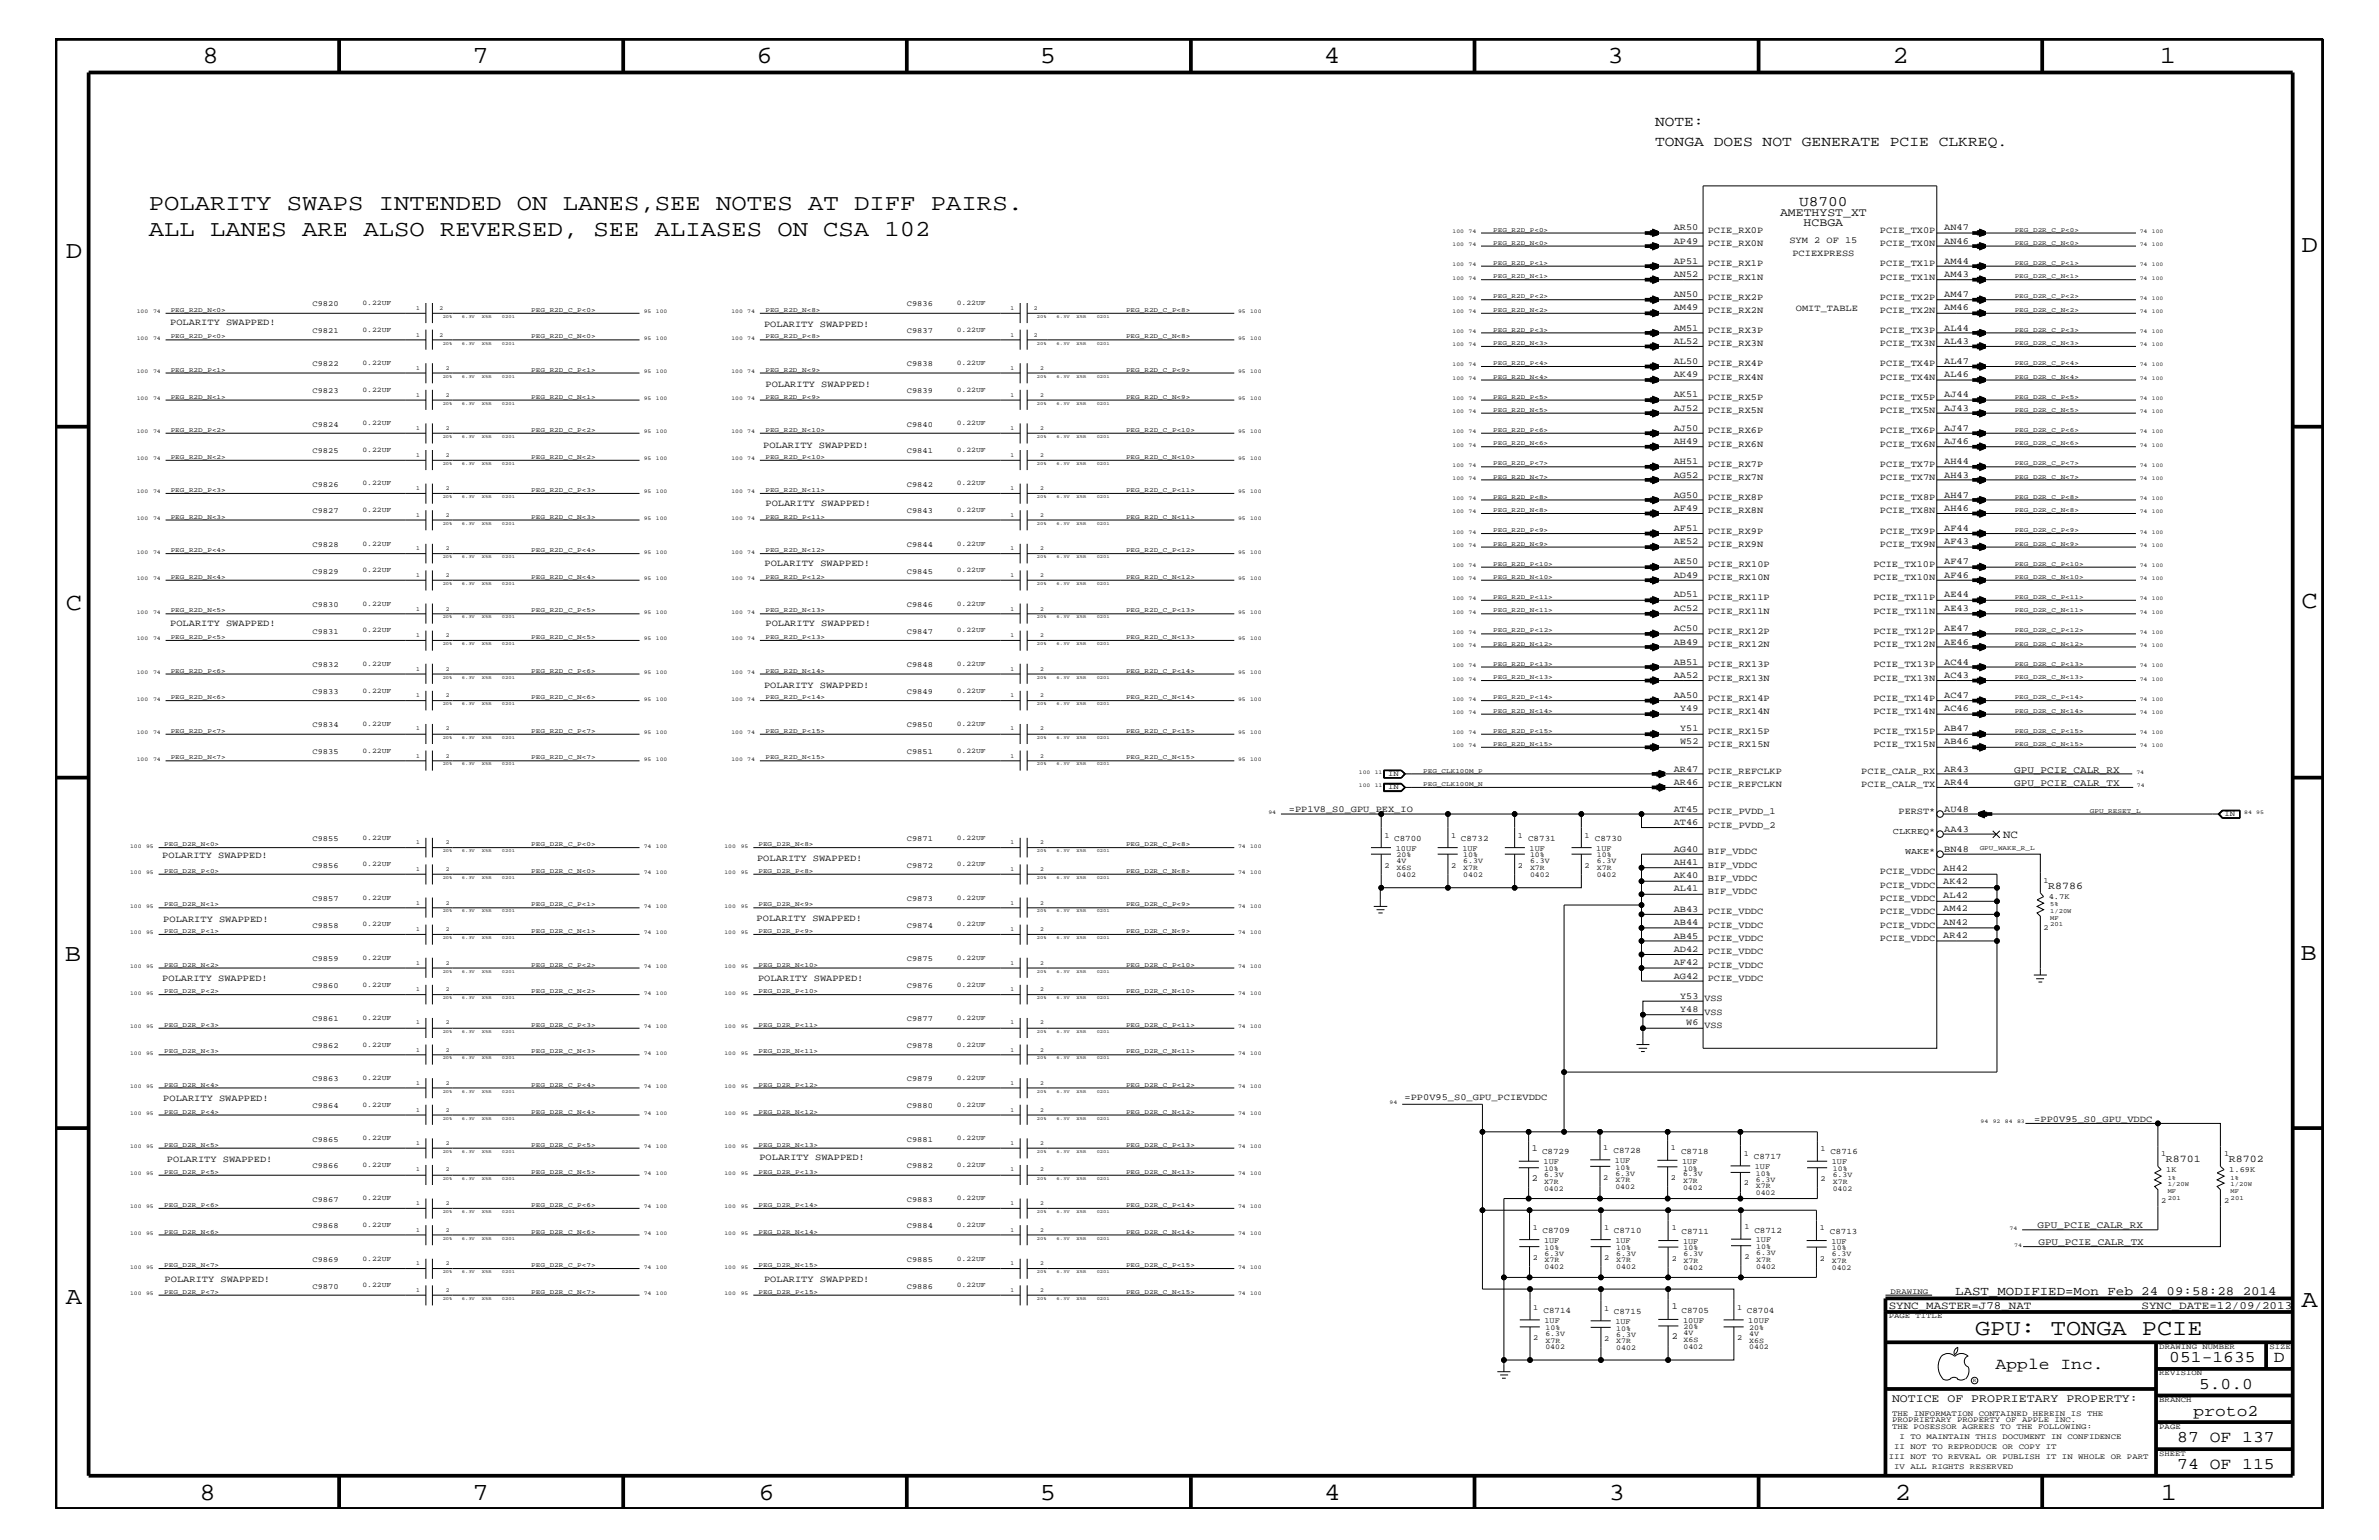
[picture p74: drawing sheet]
<svg xmlns="http://www.w3.org/2000/svg" width="432mm" height="279mm" viewBox="0 0 432 279" stroke-linecap="round" stroke-linejoin="round" font-family="sans-serif">
<defs><g id="words">
<g font-size="4.5">
<text x="36.7" y="11.5">8</text>
<text x="85.8" y="11.5">7</text>
<text x="137.3" y="11.5">6</text>
<text x="188.7" y="11.5">5</text>
<text x="240.3" y="11.5">4</text>
<text x="291.8" y="11.5">3</text>
<text x="343.5" y="11.5">2</text>
<text x="392" y="11.5">1</text>
<text x="11.9" y="46.8">D</text>
<text x="417.7" y="45.7">D</text>
<text x="11.9" y="110.6">C</text>
<text x="417.7" y="110.3">C</text>
<text x="11.8" y="174.3">B</text>
<text x="417.6" y="174.2">B</text>
<text x="11.9" y="236.7">A</text>
<text x="417.7" y="237.1">A</text>
<text x="36.2" y="272.1">8</text>
<text x="85.8" y="272.1">7</text>
<text x="137.7" y="272.1">6</text>
<text x="188.7" y="272.1">5</text>
<text x="240.4" y="272.1">4</text>
<text x="292" y="272.1">3</text>
<text x="343.9" y="272.1">2</text>
<text x="392.2" y="272.1">1</text>
</g>
<g font-size="4.1">
<text x="27" y="38">POLARITY SWAPS INTENDED ON LANES,SEE NOTES AT DIFF PAIRS.</text>
<text x="27" y="42.9">ALL LANES ARE ALSO REVERSED, SEE ALIASES ON CSA 102</text>
<text x="358.5" y="242.3">GPU: TONGA PCIE</text>
</g>
<g font-size="3">
<text x="362.2" y="248.4">Apple Inc.</text>
<text x="393.7" y="247.1">051-1635</text>
<text x="399.2" y="252">5.0.0</text>
<text x="412.7" y="247.1">D</text>
<text x="398.1" y="256.8">proto2</text>
<text x="395.2" y="261.6">87 OF 137</text>
<text x="395.2" y="266.6">74 OF 115</text>
</g>
<g font-size="2.6">
<text x="300.4" y="22.9">NOTE:</text>
<text x="300.4" y="26.5">TONGA DOES NOT GENERATE PCIE CLKREQ.</text>
<text x="326.6" y="37.4">U8700</text>
</g>
<text font-size="2.3" x="354.9" y="235">LAST_MODIFIED=Mon Feb 24 09:58:28 2014</text>
<g font-size="2.1">
<text x="323.1" y="39.2">AMETHYST_XT</text>
<text x="327.4" y="41">HCBGA</text>
<text x="343.4" y="254.4">NOTICE OF PROPRIETARY PROPERTY:</text>
</g>
<g font-size="2">
<text x="363.6" y="152">NC</text>
<text x="342.8" y="237.4">SYNC_MASTER=J78_NAT</text>
<text x="388.7" y="237.4">SYNC_DATE=12/09/2013</text>
</g>
<g font-size="1.9">
<text x="371.8" y="161.3">R8786</text>
<text x="393.1" y="210.8">R8701</text>
<text x="404.5" y="210.8">R8702</text>
</g>
<g font-size="1.8">
<text x="365.6" y="142.5">GPU_PCIE_CALR_TX</text>
<text x="365.6" y="140.3">GPU_PCIE_CALR_RX</text>
<text x="369.8" y="222.9">GPU_PCIE_CALR_RX</text>
<text x="370" y="225.9">GPU_PCIE_CALR_TX</text>
</g>
<g font-size="1.7">
<text x="303.8" y="41.8">AR50</text>
<text x="352.9" y="41.8">AN47</text>
<text x="303.8" y="47.9">AP51</text>
<text x="303.8" y="44.2">AP49</text>
<text x="310" y="42.3">PCIE_RX0P</text>
<text x="310" y="44.6">PCIE_RX0N</text>
<text x="324.8" y="44.1">SYM 2 OF 15</text>
<text x="325.3" y="46.5">PCIEXPRESS</text>
<text x="341.2" y="44.6">PCIE_TX0N</text>
<text x="341.2" y="42.3">PCIE_TX0P</text>
<text x="352.9" y="47.9">AM44</text>
<text x="352.9" y="44.2">AN46</text>
<text x="303.8" y="53.9">AN50</text>
<text x="303.8" y="50.2">AN52</text>
<text x="310" y="50.7">PCIE_RX1N</text>
<text x="310" y="48.3">PCIE_RX1P</text>
<text x="341.2" y="50.7">PCIE_TX1N</text>
<text x="341.2" y="48.3">PCIE_TX1P</text>
<text x="352.9" y="53.9">AM47</text>
<text x="352.9" y="50.2">AM43</text>
<text x="30.9" y="59">POLARITY SWAPPED!</text>
<text x="138.7" y="59.4">POLARITY SWAPPED!</text>
<text x="303.8" y="60">AM51</text>
<text x="303.8" y="56.3">AM49</text>
<text x="310" y="54.4">PCIE_RX2P</text>
<text x="310" y="56.8">PCIE_RX2N</text>
<text x="326" y="56.4">OMIT_TABLE</text>
<text x="341.2" y="56.8">PCIE_TX2N</text>
<text x="341.2" y="54.4">PCIE_TX2P</text>
<text x="352.9" y="60">AL44</text>
<text x="352.9" y="56.3">AM46</text>
<text x="303.8" y="66">AL50</text>
<text x="303.8" y="62.3">AL52</text>
<text x="310" y="60.4">PCIE_RX3P</text>
<text x="310" y="62.9">PCIE_RX3N</text>
<text x="341.2" y="62.9">PCIE_TX3N</text>
<text x="341.2" y="60.4">PCIE_TX3P</text>
<text x="352.9" y="66">AL47</text>
<text x="352.9" y="62.3">AL43</text>
<text x="138.9" y="70.1">POLARITY SWAPPED!</text>
<text x="303.8" y="68.4">AK49</text>
<text x="310" y="66.5">PCIE_RX4P</text>
<text x="310" y="68.9">PCIE_RX4N</text>
<text x="341.2" y="68.9">PCIE_TX4N</text>
<text x="341.2" y="66.5">PCIE_TX4P</text>
<text x="352.9" y="68.4">AL46</text>
<text x="303.8" y="72.1">AK51</text>
<text x="303.8" y="74.5">AJ52</text>
<text x="310" y="72.6">PCIE_RX5P</text>
<text x="310" y="75">PCIE_RX5N</text>
<text x="341.2" y="75">PCIE_TX5N</text>
<text x="341.2" y="72.6">PCIE_TX5P</text>
<text x="352.9" y="74.5">AJ43</text>
<text x="352.9" y="72.1">AJ44</text>
<text x="138.5" y="81.3">POLARITY SWAPPED!</text>
<text x="303.8" y="80.5">AH49</text>
<text x="303.8" y="78.2">AJ50</text>
<text x="310" y="81.1">PCIE_RX6N</text>
<text x="310" y="78.6">PCIE_RX6P</text>
<text x="341.2" y="81.1">PCIE_TX6N</text>
<text x="341.2" y="78.6">PCIE_TX6P</text>
<text x="352.9" y="80.5">AJ46</text>
<text x="352.9" y="78.2">AJ47</text>
<text x="303.8" y="86.6">AG52</text>
<text x="303.8" y="84.2">AH51</text>
<text x="310" y="87.1">PCIE_RX7N</text>
<text x="310" y="84.7">PCIE_RX7P</text>
<text x="341.2" y="87.1">PCIE_TX7N</text>
<text x="341.2" y="84.7">PCIE_TX7P</text>
<text x="352.9" y="86.6">AH43</text>
<text x="352.9" y="84.2">AH44</text>
<text x="138.9" y="91.7">POLARITY SWAPPED!</text>
<text x="303.8" y="92.7">AF49</text>
<text x="303.8" y="90.3">AG50</text>
<text x="310" y="93.2">PCIE_RX8N</text>
<text x="310" y="90.7">PCIE_RX8P</text>
<text x="341.2" y="93.2">PCIE_TX8N</text>
<text x="341.2" y="90.7">PCIE_TX8P</text>
<text x="352.9" y="92.7">AH46</text>
<text x="352.9" y="90.3">AH47</text>
<text x="303.8" y="98.7">AE52</text>
<text x="303.8" y="96.3">AF51</text>
<text x="310" y="99.3">PCIE_RX9N</text>
<text x="310" y="96.8">PCIE_RX9P</text>
<text x="341.2" y="99.3">PCIE_TX9N</text>
<text x="341.2" y="96.8">PCIE_TX9P</text>
<text x="352.9" y="98.7">AF43</text>
<text x="352.9" y="96.3">AF44</text>
<text x="138.8" y="102.6">POLARITY SWAPPED!</text>
<text x="303.8" y="102.4">AE50</text>
<text x="303.8" y="104.8">AD49</text>
<text x="310" y="102.9">PCIE_RX10P</text>
<text x="310" y="105.3">PCIE_RX10N</text>
<text x="340" y="105.3">PCIE_TX10N</text>
<text x="340" y="102.9">PCIE_TX10P</text>
<text x="352.9" y="104.8">AF46</text>
<text x="352.9" y="102.4">AF47</text>
<text x="30.9" y="113.7">POLARITY SWAPPED!</text>
<text x="138.9" y="113.7">POLARITY SWAPPED!</text>
<text x="303.8" y="108.4">AD51</text>
<text x="303.8" y="110.9">AC52</text>
<text x="310" y="108.9">PCIE_RX11P</text>
<text x="310" y="111.4">PCIE_RX11N</text>
<text x="340" y="111.4">PCIE_TX11N</text>
<text x="340" y="108.9">PCIE_TX11P</text>
<text x="352.9" y="110.9">AE43</text>
<text x="352.9" y="108.4">AE44</text>
<text x="303.8" y="114.5">AC50</text>
<text x="303.8" y="117">AB49</text>
<text x="310" y="115">PCIE_RX12P</text>
<text x="310" y="117.4">PCIE_RX12N</text>
<text x="340" y="117.4">PCIE_TX12N</text>
<text x="340" y="115">PCIE_TX12P</text>
<text x="352.9" y="117">AE46</text>
<text x="352.9" y="114.5">AE47</text>
<text x="138.7" y="124.8">POLARITY SWAPPED!</text>
<text x="303.8" y="123">AA52</text>
<text x="303.8" y="120.6">AB51</text>
<text x="310" y="123.5">PCIE_RX13N</text>
<text x="310" y="121">PCIE_RX13P</text>
<text x="340" y="123.5">PCIE_TX13N</text>
<text x="340" y="121">PCIE_TX13P</text>
<text x="352.9" y="123">AC43</text>
<text x="352.9" y="120.6">AC44</text>
<text x="303.8" y="126.6">AA50</text>
<text x="305" y="129.1">Y49</text>
<text x="310" y="129.6">PCIE_RX14N</text>
<text x="310" y="127.1">PCIE_RX14P</text>
<text x="340" y="129.6">PCIE_TX14N</text>
<text x="340" y="127.1">PCIE_TX14P</text>
<text x="352.9" y="129.1">AC46</text>
<text x="352.9" y="126.6">AC47</text>
<text x="305" y="135.1">W52</text>
<text x="305" y="132.7">Y51</text>
<text x="310" y="135.6">PCIE_RX15N</text>
<text x="310" y="133.2">PCIE_RX15P</text>
<text x="340" y="135.6">PCIE_TX15N</text>
<text x="340" y="133.2">PCIE_TX15P</text>
<text x="352.9" y="135.1">AB46</text>
<text x="352.9" y="132.7">AB47</text>
<text x="303.8" y="140">AR47</text>
<text x="303.8" y="142.4">AR46</text>
<text x="310" y="140.4">PCIE_REFCLKP</text>
<text x="310" y="142.9">PCIE_REFCLKN</text>
<text x="337.8" y="142.9">PCIE_CALR_TX</text>
<text x="337.8" y="140.4">PCIE_CALR_RX</text>
<text x="352.9" y="142.4">AR44</text>
<text x="352.9" y="140">AR43</text>
<text x="233.9" y="147.3">=PP1V8_S0_GPU_PEX_IO</text>
<text x="303.8" y="147.3">AT45</text>
<text x="303.8" y="149.6">AT46</text>
<text x="310" y="147.7">PCIE_PVDD_1</text>
<text x="344.6" y="147.7">PERST*</text>
<text x="352.9" y="147.3">AU48</text>
<text x="29.5" y="155.7">POLARITY SWAPPED!</text>
<text x="303.8" y="154.5">AG40</text>
<text x="310" y="155">BIF_VDDC</text>
<text x="310" y="150.1">PCIE_PVDD_2</text>
<text x="352.9" y="150.9">AA43</text>
<text x="352.9" y="154.5">BN48</text>
<text x="137.4" y="156.2">POLARITY SWAPPED!</text>
<text x="303.8" y="156.9">AH41</text>
<text x="303.8" y="159.4">AK40</text>
<text x="303.8" y="161.7">AL41</text>
<text x="310" y="157.4">BIF_VDDC</text>
<text x="310" y="159.9">BIF_VDDC</text>
<text x="341.2" y="161.1">PCIE_VDDC</text>
<text x="341.2" y="158.6">PCIE_VDDC</text>
<text x="352.7" y="160.5">AK42</text>
<text x="352.7" y="158">AH42</text>
<text x="29.6" y="167.2">POLARITY SWAPPED!</text>
<text x="137.3" y="167.1">POLARITY SWAPPED!</text>
<text x="303.8" y="165.4">AB43</text>
<text x="303.8" y="167.8">AB44</text>
<text x="310" y="162.2">BIF_VDDC</text>
<text x="310" y="165.9">PCIE_VDDC</text>
<text x="341.2" y="165.9">PCIE_VDDC</text>
<text x="341.2" y="163.5">PCIE_VDDC</text>
<text x="352.7" y="167.8">AN42</text>
<text x="352.7" y="165.3">AM42</text>
<text x="352.7" y="162.8">AL42</text>
<text x="303.8" y="170.3">AB45</text>
<text x="303.8" y="172.7">AD42</text>
<text x="310" y="168.3">PCIE_VDDC</text>
<text x="310" y="170.7">PCIE_VDDC</text>
<text x="310" y="173.2">PCIE_VDDC</text>
<text x="341.2" y="170.7">PCIE_VDDC</text>
<text x="341.2" y="168.3">PCIE_VDDC</text>
<text x="352.7" y="170.1">AR42</text>
<text x="29.5" y="178">POLARITY SWAPPED!</text>
<text x="137.6" y="178">POLARITY SWAPPED!</text>
<text x="303.8" y="177.6">AG42</text>
<text x="303.8" y="175.1">AF42</text>
<text x="310" y="178">PCIE_VDDC</text>
<text x="310" y="175.6">PCIE_VDDC</text>
<text x="305" y="183.6">Y48</text>
<text x="305" y="181.2">Y53</text>
<text x="309.4" y="184.1">VSS</text>
<text x="309.4" y="181.6">VSS</text>
<text x="306.1" y="186">W6</text>
<text x="309.4" y="186.5">VSS</text>
<text x="29.6" y="199.8">POLARITY SWAPPED!</text>
<text x="254.9" y="199.5">=PP0V95_S0_GPU_PCIEVDDC</text>
<text x="369.2" y="203.6">=PP0V95_S0_GPU_VDDC</text>
<text x="278" y="208.8">1</text>
<text x="30.3" y="210.8">POLARITY SWAPPED!</text>
<text x="137.8" y="210.5">POLARITY SWAPPED!</text>
<text x="278" y="214.2">2</text>
<text x="29.9" y="232.6">POLARITY SWAPPED!</text>
<text x="138.7" y="232.6">POLARITY SWAPPED!</text>
<text x="303.4" y="237.5">1</text>
<text x="303.4" y="243">2</text>
</g>
<g font-size="1.6">
<text x="343.6" y="151.3">CLKREQ*</text>
<text x="345.8" y="155">WAKE*</text>
</g>
<g font-size="1.5">
<text x="253.1" y="152.6">C8700</text>
<text x="265.2" y="152.6">C8732</text>
<text x="277.4" y="152.6">C8731</text>
<text x="289.5" y="152.6">C8730</text>
<text x="279.9" y="209.4">C8729</text>
<text x="292.9" y="209.2">C8728</text>
<text x="305.1" y="209.3">C8718</text>
<text x="332.2" y="209.4">C8716</text>
<text x="318.3" y="210.3">C8717</text>
<text x="280" y="223.7">C8709</text>
<text x="292.9" y="223.7">C8710</text>
<text x="305.2" y="223.9">C8711</text>
<text x="318.4" y="223.6">C8712</text>
<text x="332.1" y="223.9">C8713</text>
<text x="280.2" y="238.3">C8714</text>
<text x="292.9" y="238.4">C8715</text>
<text x="305.2" y="238.2">C8705</text>
<text x="317.1" y="238.3">C8704</text>
</g>
<g font-size="1.4">
<text x="56.7" y="55.6">C9820</text>
<text x="164.6" y="55.6">C9836</text>
<text x="56.7" y="60.4">C9821</text>
<text x="164.6" y="60.4">C9837</text>
<text x="56.7" y="71.3">C9823</text>
<text x="56.7" y="66.5">C9822</text>
<text x="164.6" y="66.5">C9838</text>
<text x="164.6" y="71.3">C9839</text>
<text x="56.7" y="77.4">C9824</text>
<text x="164.6" y="77.4">C9840</text>
<text x="56.7" y="82.2">C9825</text>
<text x="164.6" y="82.2">C9841</text>
<text x="56.7" y="88.3">C9826</text>
<text x="164.6" y="88.3">C9842</text>
<text x="56.7" y="93.2">C9827</text>
<text x="164.6" y="93.2">C9843</text>
<text x="56.7" y="99.3">C9828</text>
<text x="164.6" y="99.3">C9844</text>
<text x="56.7" y="104.1">C9829</text>
<text x="164.6" y="104.1">C9845</text>
<text x="56.7" y="110.2">C9830</text>
<text x="164.6" y="110.2">C9846</text>
<text x="56.7" y="115">C9831</text>
<text x="164.6" y="115">C9847</text>
<text x="56.7" y="121">C9832</text>
<text x="56.7" y="125.9">C9833</text>
<text x="164.6" y="121">C9848</text>
<text x="164.6" y="125.9">C9849</text>
<text x="56.7" y="131.9">C9834</text>
<text x="164.6" y="131.9">C9850</text>
<text x="56.7" y="136.8">C9835</text>
<text x="164.6" y="136.8">C9851</text>
<text x="252" y="143.2">IN</text>
<text x="252" y="140.8">IN</text>
<text x="403.8" y="148.1">IN</text>
<text x="56.7" y="152.6">C9855</text>
<text x="164.6" y="152.6">C9871</text>
<text x="251.3" y="152">1</text>
<text x="253.3" y="154.4">10UF</text>
<text x="253.5" y="155.6">20%</text>
<text x="263.4" y="152">1</text>
<text x="265.4" y="154.4">1UF</text>
<text x="265.6" y="155.6">10%</text>
<text x="275.5" y="152">1</text>
<text x="277.6" y="154.4">1UF</text>
<text x="277.7" y="155.6">10%</text>
<text x="287.6" y="152">1</text>
<text x="289.7" y="154.4">1UF</text>
<text x="289.8" y="155.6">10%</text>
<text x="56.7" y="157.4">C9856</text>
<text x="164.6" y="157.4">C9872</text>
<text x="251.3" y="157.4">2</text>
<text x="253.5" y="157.9">X6S</text>
<text x="253.5" y="159.1">0402</text>
<text x="253.5" y="156.7">4V</text>
<text x="263.4" y="157.4">2</text>
<text x="265.6" y="156.7">6.3V</text>
<text x="265.6" y="157.9">X7R</text>
<text x="265.6" y="159.1">0402</text>
<text x="275.5" y="157.4">2</text>
<text x="277.7" y="159.1">0402</text>
<text x="277.7" y="157.9">X7R</text>
<text x="277.7" y="156.7">6.3V</text>
<text x="287.6" y="157.4">2</text>
<text x="289.8" y="156.7">6.3V</text>
<text x="289.8" y="157.9">X7R</text>
<text x="289.8" y="159.1">0402</text>
<text x="370.9" y="160.2">1</text>
<text x="56.7" y="163.5">C9857</text>
<text x="164.6" y="163.5">C9873</text>
<text x="371.9" y="163.1">4.7K</text>
<text x="56.7" y="168.3">C9858</text>
<text x="164.6" y="168.3">C9874</text>
<text x="370.9" y="168.7">2</text>
<text x="56.7" y="179.3">C9860</text>
<text x="56.7" y="174.4">C9859</text>
<text x="164.6" y="174.4">C9875</text>
<text x="164.6" y="179.3">C9876</text>
<text x="56.7" y="185.3">C9861</text>
<text x="164.6" y="185.3">C9877</text>
<text x="56.7" y="190.2">C9862</text>
<text x="164.6" y="190.2">C9878</text>
<text x="56.7" y="196.2">C9863</text>
<text x="164.6" y="196.2">C9879</text>
<text x="56.7" y="201">C9864</text>
<text x="164.6" y="201">C9880</text>
<text x="56.7" y="207.1">C9865</text>
<text x="164.6" y="207.1">C9881</text>
<text x="291" y="208.6">1</text>
<text x="303.3" y="208.7">1</text>
<text x="316.5" y="209.7">1</text>
<text x="330.5" y="208.8">1</text>
<text x="392.3" y="209.7">1</text>
<text x="403.7" y="209.7">1</text>
<text x="56.7" y="211.9">C9866</text>
<text x="164.6" y="211.9">C9882</text>
<text x="280.2" y="211.3">1UF</text>
<text x="280.2" y="212.5">10%</text>
<text x="280.2" y="213.6">6.3V</text>
<text x="280.2" y="214.7">X7R</text>
<text x="291" y="214.1">2</text>
<text x="293.1" y="211">1UF</text>
<text x="293.2" y="215.8">0402</text>
<text x="293.2" y="212.2">10%</text>
<text x="293.2" y="213.3">6.3V</text>
<text x="293.2" y="214.5">X7R</text>
<text x="303.3" y="214.2">2</text>
<text x="305.3" y="211.1">1UF</text>
<text x="305.5" y="215.8">0402</text>
<text x="305.5" y="212.4">10%</text>
<text x="305.5" y="213.4">6.3V</text>
<text x="305.5" y="214.7">X7R</text>
<text x="316.5" y="215.1">2</text>
<text x="318.5" y="212.1">1UF</text>
<text x="318.7" y="213.3">10%</text>
<text x="318.7" y="215.6">X7R</text>
<text x="318.7" y="214.4">6.3V</text>
<text x="330.5" y="214.2">2</text>
<text x="332.5" y="211.3">1UF</text>
<text x="332.7" y="214.7">X7R</text>
<text x="332.7" y="213.6">6.3V</text>
<text x="332.7" y="212.5">10%</text>
<text x="393.2" y="212.7">1K</text>
<text x="404.6" y="212.7">1.69K</text>
<text x="56.7" y="218">C9867</text>
<text x="164.6" y="218">C9883</text>
<text x="280.2" y="216">0402</text>
<text x="318.7" y="216.9">0402</text>
<text x="332.7" y="216">0402</text>
<text x="392.3" y="218.3">2</text>
<text x="403.7" y="218.3">2</text>
<text x="56.7" y="222.9">C9868</text>
<text x="164.6" y="222.9">C9884</text>
<text x="278.2" y="223.1">1</text>
<text x="280.2" y="225.6">1UF</text>
<text x="280.3" y="227.9">6.3V</text>
<text x="280.3" y="226.8">10%</text>
<text x="291.2" y="223.1">1</text>
<text x="293.2" y="225.6">1UF</text>
<text x="293.4" y="227.9">6.3V</text>
<text x="293.4" y="226.8">10%</text>
<text x="303.4" y="223.2">1</text>
<text x="305.5" y="225.7">1UF</text>
<text x="305.6" y="228">6.3V</text>
<text x="305.6" y="226.9">10%</text>
<text x="316.7" y="223">1</text>
<text x="318.7" y="225.4">1UF</text>
<text x="318.8" y="226.7">10%</text>
<text x="318.8" y="227.7">6.3V</text>
<text x="330.3" y="223.2">1</text>
<text x="332.4" y="225.7">1UF</text>
<text x="332.5" y="226.9">10%</text>
<text x="332.5" y="228">6.3V</text>
<text x="56.7" y="229">C9869</text>
<text x="56.7" y="233.8">C9870</text>
<text x="164.6" y="229">C9885</text>
<text x="164.6" y="233.8">C9886</text>
<text x="278.2" y="228.5">2</text>
<text x="280.3" y="230.2">0402</text>
<text x="280.3" y="229.1">X7R</text>
<text x="291.2" y="228.5">2</text>
<text x="293.4" y="230.2">0402</text>
<text x="293.4" y="229.1">X7R</text>
<text x="303.4" y="228.7">2</text>
<text x="305.6" y="230.4">0402</text>
<text x="305.6" y="229.2">X7R</text>
<text x="316.7" y="228.5">2</text>
<text x="318.8" y="230.2">0402</text>
<text x="318.8" y="229">X7R</text>
<text x="330.3" y="228.7">2</text>
<text x="332.5" y="230.4">0402</text>
<text x="332.5" y="229.2">X7R</text>
<text x="278.3" y="237.7">1</text>
<text x="291.2" y="237.8">1</text>
<text x="305.5" y="240">10UF</text>
<text x="315.3" y="237.7">1</text>
<text x="342.8" y="239.2">PAGE TITLE</text>
<text x="343.2" y="234.7">DRAWING</text>
<text x="278.3" y="243.1">2</text>
<text x="280.3" y="240.1">1UF</text>
<text x="280.5" y="244.8">0402</text>
<text x="280.5" y="241.3">10%</text>
<text x="280.5" y="243.6">X7R</text>
<text x="280.5" y="242.4">6.3V</text>
<text x="291.2" y="243.3">2</text>
<text x="293.2" y="240.2">1UF</text>
<text x="293.4" y="241.4">10%</text>
<text x="293.4" y="242.5">6.3V</text>
<text x="293.4" y="243.7">X7R</text>
<text x="293.4" y="245">0402</text>
<text x="305.6" y="241.2">20%</text>
<text x="305.6" y="244.7">0402</text>
<text x="305.6" y="243.5">X6S</text>
<text x="305.6" y="242.3">4V</text>
<text x="315.3" y="243.1">2</text>
<text x="317.3" y="240.1">10UF</text>
<text x="317.5" y="244.8">0402</text>
<text x="317.5" y="243.6">X6S</text>
<text x="317.5" y="241.3">20%</text>
<text x="317.5" y="242.4">4V</text>
<text x="391.9" y="244.7">DRAWING NUMBER</text>
<text x="411.9" y="244.7">SIZE</text>
<text x="391.9" y="249.5">REVISION</text>
<text x="343.4" y="256.8">THE INFORMATION CONTAINED HEREIN IS THE</text>
<text x="391.9" y="254.4">BRANCH</text>
<text x="343.4" y="258">PROPRIETARY PROPERTY OF APPLE INC.</text>
<text x="343.4" y="259.3">THE POSESSOR AGREES TO THE FOLLOWING:</text>
<text x="343.8" y="262.9">II NOT TO REPRODUCE OR COPY IT</text>
<text x="344.8" y="261.1">I TO MAINTAIN THIS DOCUMENT IN CONFIDENCE</text>
<text x="391.9" y="259.3">PAGE</text>
<text x="342.8" y="264.7">III NOT TO REVEAL OR PUBLISH IT IN WHOLE OR PART</text>
<text x="343.8" y="266.6">IV ALL RIGHTS RESERVED</text>
<text x="391.9" y="264.1">SHEET</text>
</g>
<g font-size="1.3">
<text x="65.8" y="55.3">0.22UF</text>
<text x="173.7" y="55.3">0.22UF</text>
<text x="65.8" y="60.2">0.22UF</text>
<text x="173.7" y="60.2">0.22UF</text>
<text x="65.8" y="71.1">0.22UF</text>
<text x="65.8" y="66.2">0.22UF</text>
<text x="173.7" y="66.2">0.22UF</text>
<text x="173.7" y="71.1">0.22UF</text>
<text x="65.8" y="77.2">0.22UF</text>
<text x="173.7" y="77.2">0.22UF</text>
<text x="65.8" y="82">0.22UF</text>
<text x="173.7" y="82">0.22UF</text>
<text x="65.8" y="88.1">0.22UF</text>
<text x="173.7" y="88.1">0.22UF</text>
<text x="65.8" y="92.9">0.22UF</text>
<text x="173.7" y="92.9">0.22UF</text>
<text x="65.8" y="99">0.22UF</text>
<text x="173.7" y="99">0.22UF</text>
<text x="65.8" y="103.8">0.22UF</text>
<text x="173.7" y="103.8">0.22UF</text>
<text x="65.8" y="109.9">0.22UF</text>
<text x="173.7" y="109.9">0.22UF</text>
<text x="65.8" y="114.8">0.22UF</text>
<text x="173.7" y="114.8">0.22UF</text>
<text x="65.8" y="120.8">0.22UF</text>
<text x="65.8" y="125.7">0.22UF</text>
<text x="173.7" y="120.8">0.22UF</text>
<text x="173.7" y="125.7">0.22UF</text>
<text x="65.8" y="131.7">0.22UF</text>
<text x="173.7" y="131.7">0.22UF</text>
<text x="65.8" y="136.6">0.22UF</text>
<text x="173.7" y="136.6">0.22UF</text>
<text x="65.8" y="152.3">0.22UF</text>
<text x="173.7" y="152.3">0.22UF</text>
<text x="65.8" y="157.2">0.22UF</text>
<text x="173.7" y="157.2">0.22UF</text>
<text x="65.8" y="163.3">0.22UF</text>
<text x="173.7" y="163.3">0.22UF</text>
<text x="65.8" y="168.1">0.22UF</text>
<text x="173.7" y="168.1">0.22UF</text>
<text x="65.8" y="179">0.22UF</text>
<text x="65.8" y="174.2">0.22UF</text>
<text x="173.7" y="174.2">0.22UF</text>
<text x="173.7" y="179">0.22UF</text>
<text x="65.8" y="185">0.22UF</text>
<text x="173.7" y="185">0.22UF</text>
<text x="65.8" y="189.9">0.22UF</text>
<text x="173.7" y="189.9">0.22UF</text>
<text x="65.8" y="195.9">0.22UF</text>
<text x="173.7" y="195.9">0.22UF</text>
<text x="65.8" y="200.9">0.22UF</text>
<text x="173.7" y="200.9">0.22UF</text>
<text x="65.8" y="206.9">0.22UF</text>
<text x="173.7" y="206.9">0.22UF</text>
<text x="65.8" y="211.7">0.22UF</text>
<text x="173.7" y="211.7">0.22UF</text>
<text x="65.8" y="217.8">0.22UF</text>
<text x="173.7" y="217.8">0.22UF</text>
<text x="65.8" y="222.6">0.22UF</text>
<text x="173.7" y="222.6">0.22UF</text>
<text x="65.8" y="228.7">0.22UF</text>
<text x="65.8" y="233.5">0.22UF</text>
<text x="173.7" y="228.7">0.22UF</text>
<text x="173.7" y="233.5">0.22UF</text>
</g>
<g font-size="1.2">
<text x="271" y="42">PEG_R2D_P&lt;0&gt;</text>
<text x="271" y="44.4">PEG_R2D_N&lt;0&gt;</text>
<text x="365.7" y="42">PEG_D2R_C_P&lt;0&gt;</text>
<text x="365.7" y="44.4">PEG_D2R_C_N&lt;0&gt;</text>
<text x="271" y="48">PEG_R2D_P&lt;1&gt;</text>
<text x="271" y="50.5">PEG_R2D_N&lt;1&gt;</text>
<text x="365.7" y="48">PEG_D2R_C_P&lt;1&gt;</text>
<text x="365.7" y="50.5">PEG_D2R_C_N&lt;1&gt;</text>
<text x="31" y="56.6">PEG_R2D_N&lt;0&gt;</text>
<text x="96.4" y="56.6">PEG_R2D_C_P&lt;0&gt;</text>
<text x="138.9" y="56.6">PEG_R2D_N&lt;8&gt;</text>
<text x="204.4" y="56.6">PEG_R2D_C_P&lt;8&gt;</text>
<text x="271" y="54.1">PEG_R2D_P&lt;2&gt;</text>
<text x="271" y="56.6">PEG_R2D_N&lt;2&gt;</text>
<text x="365.7" y="54.1">PEG_D2R_C_P&lt;2&gt;</text>
<text x="365.7" y="56.6">PEG_D2R_C_N&lt;2&gt;</text>
<text x="31" y="61.4">PEG_R2D_P&lt;0&gt;</text>
<text x="96.4" y="61.4">PEG_R2D_C_N&lt;0&gt;</text>
<text x="138.9" y="61.4">PEG_R2D_P&lt;8&gt;</text>
<text x="204.4" y="61.4">PEG_R2D_C_N&lt;8&gt;</text>
<text x="271" y="62.6">PEG_R2D_N&lt;3&gt;</text>
<text x="271" y="60.2">PEG_R2D_P&lt;3&gt;</text>
<text x="365.7" y="60.2">PEG_D2R_C_P&lt;3&gt;</text>
<text x="365.7" y="62.6">PEG_D2R_C_N&lt;3&gt;</text>
<text x="31" y="67.5">PEG_R2D_P&lt;1&gt;</text>
<text x="96.4" y="67.5">PEG_R2D_C_P&lt;1&gt;</text>
<text x="138.9" y="67.5">PEG_R2D_N&lt;9&gt;</text>
<text x="204.4" y="67.5">PEG_R2D_C_P&lt;9&gt;</text>
<text x="271" y="68.7">PEG_R2D_N&lt;4&gt;</text>
<text x="271" y="66.2">PEG_R2D_P&lt;4&gt;</text>
<text x="365.7" y="68.7">PEG_D2R_C_N&lt;4&gt;</text>
<text x="365.7" y="66.2">PEG_D2R_C_P&lt;4&gt;</text>
<text x="31" y="72.3">PEG_R2D_N&lt;1&gt;</text>
<text x="96.4" y="72.3">PEG_R2D_C_N&lt;1&gt;</text>
<text x="138.9" y="72.3">PEG_R2D_P&lt;9&gt;</text>
<text x="204.4" y="72.3">PEG_R2D_C_N&lt;9&gt;</text>
<text x="271" y="72.3">PEG_R2D_P&lt;5&gt;</text>
<text x="271" y="74.7">PEG_R2D_N&lt;5&gt;</text>
<text x="365.7" y="72.3">PEG_D2R_C_P&lt;5&gt;</text>
<text x="365.7" y="74.7">PEG_D2R_C_N&lt;5&gt;</text>
<text x="31" y="83.3">PEG_R2D_N&lt;2&gt;</text>
<text x="31" y="78.3">PEG_R2D_P&lt;2&gt;</text>
<text x="96.4" y="83.3">PEG_R2D_C_N&lt;2&gt;</text>
<text x="96.4" y="78.3">PEG_R2D_C_P&lt;2&gt;</text>
<text x="138.9" y="78.3">PEG_R2D_N&lt;10&gt;</text>
<text x="138.9" y="83.3">PEG_R2D_P&lt;10&gt;</text>
<text x="204.4" y="78.3">PEG_R2D_C_P&lt;10&gt;</text>
<text x="204.4" y="83.3">PEG_R2D_C_N&lt;10&gt;</text>
<text x="271" y="80.8">PEG_R2D_N&lt;6&gt;</text>
<text x="271" y="78.3">PEG_R2D_P&lt;6&gt;</text>
<text x="365.7" y="78.3">PEG_D2R_C_P&lt;6&gt;</text>
<text x="365.7" y="80.8">PEG_D2R_C_N&lt;6&gt;</text>
<text x="31" y="89.3">PEG_R2D_P&lt;3&gt;</text>
<text x="96.4" y="89.3">PEG_R2D_C_P&lt;3&gt;</text>
<text x="138.9" y="89.3">PEG_R2D_N&lt;11&gt;</text>
<text x="204.4" y="89.3">PEG_R2D_C_P&lt;11&gt;</text>
<text x="271" y="86.9">PEG_R2D_N&lt;7&gt;</text>
<text x="271" y="84.4">PEG_R2D_P&lt;7&gt;</text>
<text x="365.7" y="84.4">PEG_D2R_C_P&lt;7&gt;</text>
<text x="365.7" y="86.9">PEG_D2R_C_N&lt;7&gt;</text>
<text x="31" y="94.2">PEG_R2D_N&lt;3&gt;</text>
<text x="96.4" y="94.2">PEG_R2D_C_N&lt;3&gt;</text>
<text x="138.9" y="94.2">PEG_R2D_P&lt;11&gt;</text>
<text x="204.4" y="94.2">PEG_R2D_C_N&lt;11&gt;</text>
<text x="271" y="92.9">PEG_R2D_N&lt;8&gt;</text>
<text x="271" y="90.5">PEG_R2D_P&lt;8&gt;</text>
<text x="365.7" y="90.5">PEG_D2R_C_P&lt;8&gt;</text>
<text x="365.7" y="92.9">PEG_D2R_C_N&lt;8&gt;</text>
<text x="31" y="100.2">PEG_R2D_P&lt;4&gt;</text>
<text x="96.4" y="100.2">PEG_R2D_C_P&lt;4&gt;</text>
<text x="138.9" y="100.2">PEG_R2D_N&lt;12&gt;</text>
<text x="204.4" y="100.2">PEG_R2D_C_P&lt;12&gt;</text>
<text x="271" y="96.5">PEG_R2D_P&lt;9&gt;</text>
<text x="271" y="99">PEG_R2D_N&lt;9&gt;</text>
<text x="365.7" y="96.5">PEG_D2R_C_P&lt;9&gt;</text>
<text x="365.7" y="99">PEG_D2R_C_N&lt;9&gt;</text>
<text x="31" y="105">PEG_R2D_N&lt;4&gt;</text>
<text x="96.4" y="105">PEG_R2D_C_N&lt;4&gt;</text>
<text x="138.9" y="105">PEG_R2D_P&lt;12&gt;</text>
<text x="204.4" y="105">PEG_R2D_C_N&lt;12&gt;</text>
<text x="271" y="105">PEG_R2D_N&lt;10&gt;</text>
<text x="271" y="102.6">PEG_R2D_P&lt;10&gt;</text>
<text x="365.7" y="105">PEG_D2R_C_N&lt;10&gt;</text>
<text x="365.7" y="102.6">PEG_D2R_C_P&lt;10&gt;</text>
<text x="31" y="111.1">PEG_R2D_N&lt;5&gt;</text>
<text x="96.4" y="111.1">PEG_R2D_C_P&lt;5&gt;</text>
<text x="138.9" y="111.1">PEG_R2D_N&lt;13&gt;</text>
<text x="204.4" y="111.1">PEG_R2D_C_P&lt;13&gt;</text>
<text x="271" y="111.1">PEG_R2D_N&lt;11&gt;</text>
<text x="271" y="108.7">PEG_R2D_P&lt;11&gt;</text>
<text x="365.7" y="108.7">PEG_D2R_C_P&lt;11&gt;</text>
<text x="365.7" y="111.1">PEG_D2R_C_N&lt;11&gt;</text>
<text x="31" y="115.9">PEG_R2D_P&lt;5&gt;</text>
<text x="96.4" y="115.9">PEG_R2D_C_N&lt;5&gt;</text>
<text x="138.9" y="115.9">PEG_R2D_P&lt;13&gt;</text>
<text x="204.4" y="115.9">PEG_R2D_C_N&lt;13&gt;</text>
<text x="271" y="117.2">PEG_R2D_N&lt;12&gt;</text>
<text x="271" y="114.8">PEG_R2D_P&lt;12&gt;</text>
<text x="365.7" y="114.8">PEG_D2R_C_P&lt;12&gt;</text>
<text x="365.7" y="117.2">PEG_D2R_C_N&lt;12&gt;</text>
<text x="31" y="122">PEG_R2D_P&lt;6&gt;</text>
<text x="96.4" y="122">PEG_R2D_C_P&lt;6&gt;</text>
<text x="138.9" y="122">PEG_R2D_N&lt;14&gt;</text>
<text x="204.4" y="122">PEG_R2D_C_P&lt;14&gt;</text>
<text x="271" y="123.2">PEG_R2D_N&lt;13&gt;</text>
<text x="271" y="120.8">PEG_R2D_P&lt;13&gt;</text>
<text x="365.7" y="123.2">PEG_D2R_C_N&lt;13&gt;</text>
<text x="365.7" y="120.8">PEG_D2R_C_P&lt;13&gt;</text>
<text x="31" y="126.9">PEG_R2D_N&lt;6&gt;</text>
<text x="96.4" y="126.9">PEG_R2D_C_N&lt;6&gt;</text>
<text x="138.9" y="126.9">PEG_R2D_P&lt;14&gt;</text>
<text x="204.4" y="126.9">PEG_R2D_C_N&lt;14&gt;</text>
<text x="271" y="129.3">PEG_R2D_N&lt;14&gt;</text>
<text x="271" y="126.9">PEG_R2D_P&lt;14&gt;</text>
<text x="365.7" y="126.9">PEG_D2R_C_P&lt;14&gt;</text>
<text x="365.7" y="129.3">PEG_D2R_C_N&lt;14&gt;</text>
<text x="31" y="133">PEG_R2D_P&lt;7&gt;</text>
<text x="31" y="137.8">PEG_R2D_N&lt;7&gt;</text>
<text x="96.4" y="137.8">PEG_R2D_C_N&lt;7&gt;</text>
<text x="96.4" y="133">PEG_R2D_C_P&lt;7&gt;</text>
<text x="138.9" y="133">PEG_R2D_P&lt;15&gt;</text>
<text x="138.9" y="137.8">PEG_R2D_N&lt;15&gt;</text>
<text x="204.4" y="133">PEG_R2D_C_P&lt;15&gt;</text>
<text x="204.4" y="137.8">PEG_R2D_C_N&lt;15&gt;</text>
<text x="271" y="135.3">PEG_R2D_N&lt;15&gt;</text>
<text x="271" y="133">PEG_R2D_P&lt;15&gt;</text>
<text x="365.7" y="133">PEG_D2R_C_P&lt;15&gt;</text>
<text x="365.7" y="135.3">PEG_D2R_C_N&lt;15&gt;</text>
<text x="258.3" y="140.2">PEG_CLK100M_P</text>
<text x="258.3" y="142.6">PEG_CLK100M_N</text>
<text x="379.3" y="147.5">GPU_RESET_L</text>
<text x="29.8" y="153.5">PEG_D2R_N&lt;0&gt;</text>
<text x="96.4" y="153.5">PEG_D2R_C_P&lt;0&gt;</text>
<text x="137.7" y="153.5">PEG_D2R_N&lt;8&gt;</text>
<text x="204.4" y="153.5">PEG_D2R_C_P&lt;8&gt;</text>
<text x="359.3" y="154.3">GPU_WAKE_R_L</text>
<text x="29.8" y="158.4">PEG_D2R_P&lt;0&gt;</text>
<text x="96.4" y="158.4">PEG_D2R_C_N&lt;0&gt;</text>
<text x="137.7" y="158.4">PEG_D2R_P&lt;8&gt;</text>
<text x="204.4" y="158.4">PEG_D2R_C_N&lt;8&gt;</text>
<text x="29.8" y="164.5">PEG_D2R_N&lt;1&gt;</text>
<text x="96.4" y="164.5">PEG_D2R_C_P&lt;1&gt;</text>
<text x="137.7" y="164.5">PEG_D2R_N&lt;9&gt;</text>
<text x="204.4" y="164.5">PEG_D2R_C_P&lt;9&gt;</text>
<text x="372.1" y="164.5">5%</text>
<text x="372.1" y="165.6">1/20W</text>
<text x="372.1" y="166.9">MF</text>
<text x="29.8" y="169.3">PEG_D2R_P&lt;1&gt;</text>
<text x="96.4" y="169.3">PEG_D2R_C_N&lt;1&gt;</text>
<text x="137.7" y="169.3">PEG_D2R_P&lt;9&gt;</text>
<text x="204.4" y="169.3">PEG_D2R_C_N&lt;9&gt;</text>
<text x="372.1" y="168.1">201</text>
<text x="29.8" y="175.4">PEG_D2R_N&lt;2&gt;</text>
<text x="96.4" y="175.4">PEG_D2R_C_P&lt;2&gt;</text>
<text x="137.7" y="175.4">PEG_D2R_N&lt;10&gt;</text>
<text x="204.4" y="175.4">PEG_D2R_C_P&lt;10&gt;</text>
<text x="29.8" y="180.2">PEG_D2R_P&lt;2&gt;</text>
<text x="96.4" y="180.2">PEG_D2R_C_N&lt;2&gt;</text>
<text x="137.7" y="180.2">PEG_D2R_P&lt;10&gt;</text>
<text x="204.4" y="180.2">PEG_D2R_C_N&lt;10&gt;</text>
<text x="29.8" y="191.1">PEG_D2R_N&lt;3&gt;</text>
<text x="29.8" y="186.3">PEG_D2R_P&lt;3&gt;</text>
<text x="96.4" y="191.1">PEG_D2R_C_N&lt;3&gt;</text>
<text x="96.4" y="186.3">PEG_D2R_C_P&lt;3&gt;</text>
<text x="137.7" y="186.3">PEG_D2R_P&lt;11&gt;</text>
<text x="137.7" y="191.1">PEG_D2R_N&lt;11&gt;</text>
<text x="204.4" y="186.3">PEG_D2R_C_P&lt;11&gt;</text>
<text x="204.4" y="191.1">PEG_D2R_C_N&lt;11&gt;</text>
<text x="29.8" y="197.2">PEG_D2R_N&lt;4&gt;</text>
<text x="96.4" y="197.2">PEG_D2R_C_P&lt;4&gt;</text>
<text x="137.7" y="197.2">PEG_D2R_P&lt;12&gt;</text>
<text x="204.4" y="197.2">PEG_D2R_C_P&lt;12&gt;</text>
<text x="29.8" y="202">PEG_D2R_P&lt;4&gt;</text>
<text x="96.4" y="202">PEG_D2R_C_N&lt;4&gt;</text>
<text x="137.7" y="202">PEG_D2R_N&lt;12&gt;</text>
<text x="204.4" y="202">PEG_D2R_C_N&lt;12&gt;</text>
<text x="29.8" y="208.1">PEG_D2R_N&lt;5&gt;</text>
<text x="96.4" y="208.1">PEG_D2R_C_P&lt;5&gt;</text>
<text x="137.7" y="208.1">PEG_D2R_N&lt;13&gt;</text>
<text x="204.4" y="208.1">PEG_D2R_C_P&lt;13&gt;</text>
<text x="29.8" y="213">PEG_D2R_P&lt;5&gt;</text>
<text x="96.4" y="213">PEG_D2R_C_N&lt;5&gt;</text>
<text x="137.7" y="213">PEG_D2R_P&lt;13&gt;</text>
<text x="204.4" y="213">PEG_D2R_C_N&lt;13&gt;</text>
<text x="393.4" y="214.1">1%</text>
<text x="393.4" y="215.3">1/20W</text>
<text x="404.9" y="215.3">1/20W</text>
<text x="404.9" y="214.1">1%</text>
<text x="29.8" y="219">PEG_D2R_P&lt;6&gt;</text>
<text x="96.4" y="219">PEG_D2R_C_P&lt;6&gt;</text>
<text x="137.7" y="219">PEG_D2R_P&lt;14&gt;</text>
<text x="204.4" y="219">PEG_D2R_C_P&lt;14&gt;</text>
<text x="393.4" y="216.4">MF</text>
<text x="393.4" y="217.7">201</text>
<text x="404.9" y="217.7">201</text>
<text x="404.9" y="216.4">MF</text>
<text x="29.8" y="223.9">PEG_D2R_N&lt;6&gt;</text>
<text x="96.4" y="223.9">PEG_D2R_C_N&lt;6&gt;</text>
<text x="137.7" y="223.9">PEG_D2R_N&lt;14&gt;</text>
<text x="204.4" y="223.9">PEG_D2R_C_N&lt;14&gt;</text>
<text x="29.8" y="229.9">PEG_D2R_N&lt;7&gt;</text>
<text x="96.4" y="229.9">PEG_D2R_C_P&lt;7&gt;</text>
<text x="137.7" y="229.9">PEG_D2R_N&lt;15&gt;</text>
<text x="204.4" y="229.9">PEG_D2R_C_P&lt;15&gt;</text>
<text x="29.8" y="234.7">PEG_D2R_P&lt;7&gt;</text>
<text x="96.4" y="234.7">PEG_D2R_C_N&lt;7&gt;</text>
<text x="137.7" y="234.7">PEG_D2R_P&lt;15&gt;</text>
<text x="204.4" y="234.7">PEG_D2R_C_N&lt;15&gt;</text>
</g>
<g font-size="1.1">
<text x="75.5" y="56.2">1</text>
<text x="79.8" y="56.2">2</text>
<text x="183.4" y="56.2">1</text>
<text x="187.6" y="56.2">2</text>
<text x="75.5" y="61.1">1</text>
<text x="79.8" y="61.1">2</text>
<text x="183.4" y="61.1">1</text>
<text x="187.6" y="61.1">2</text>
<text x="75.5" y="72">1</text>
<text x="75.5" y="67.1">1</text>
<text x="80.9" y="72">2</text>
<text x="80.9" y="67.1">2</text>
<text x="183.4" y="67.1">1</text>
<text x="183.4" y="72">1</text>
<text x="188.8" y="67.1">2</text>
<text x="188.8" y="72">2</text>
<text x="75.5" y="78">1</text>
<text x="75.5" y="82.8">1</text>
<text x="80.9" y="78">2</text>
<text x="80.9" y="82.8">2</text>
<text x="183.4" y="78">1</text>
<text x="183.4" y="82.8">1</text>
<text x="188.8" y="78">2</text>
<text x="188.8" y="82.8">2</text>
<text x="75.5" y="88.9">1</text>
<text x="80.9" y="88.9">2</text>
<text x="183.4" y="88.9">1</text>
<text x="188.8" y="88.9">2</text>
<text x="75.5" y="93.8">1</text>
<text x="80.9" y="93.8">2</text>
<text x="183.4" y="93.8">1</text>
<text x="188.8" y="93.8">2</text>
<text x="75.5" y="99.9">1</text>
<text x="80.9" y="99.9">2</text>
<text x="183.4" y="99.9">1</text>
<text x="188.8" y="99.9">2</text>
<text x="75.5" y="104.7">1</text>
<text x="80.9" y="104.7">2</text>
<text x="183.4" y="104.7">1</text>
<text x="188.8" y="104.7">2</text>
<text x="75.5" y="110.8">1</text>
<text x="80.9" y="110.8">2</text>
<text x="183.4" y="110.8">1</text>
<text x="188.8" y="110.8">2</text>
<text x="75.5" y="115.6">1</text>
<text x="80.9" y="115.6">2</text>
<text x="183.4" y="115.6">1</text>
<text x="188.8" y="115.6">2</text>
<text x="75.5" y="121.7">1</text>
<text x="80.9" y="121.7">2</text>
<text x="183.4" y="121.7">1</text>
<text x="188.8" y="121.7">2</text>
<text x="75.5" y="126.5">1</text>
<text x="80.9" y="126.5">2</text>
<text x="183.4" y="126.5">1</text>
<text x="188.8" y="126.5">2</text>
<text x="75.5" y="132.5">1</text>
<text x="75.5" y="137.4">1</text>
<text x="80.9" y="132.5">2</text>
<text x="80.9" y="137.4">2</text>
<text x="183.4" y="132.5">1</text>
<text x="183.4" y="137.4">1</text>
<text x="188.8" y="132.5">2</text>
<text x="188.8" y="137.4">2</text>
<text x="75.5" y="153.2">1</text>
<text x="80.9" y="153.2">2</text>
<text x="183.4" y="153.2">1</text>
<text x="188.8" y="153.2">2</text>
<text x="75.5" y="158">1</text>
<text x="80.9" y="158">2</text>
<text x="183.4" y="158">1</text>
<text x="188.8" y="158">2</text>
<text x="75.5" y="164.1">1</text>
<text x="80.9" y="164.1">2</text>
<text x="183.4" y="164.1">1</text>
<text x="188.8" y="164.1">2</text>
<text x="75.5" y="168.9">1</text>
<text x="80.9" y="168.9">2</text>
<text x="183.4" y="168.9">1</text>
<text x="188.8" y="168.9">2</text>
<text x="75.5" y="179.9">1</text>
<text x="75.5" y="175">1</text>
<text x="80.9" y="179.9">2</text>
<text x="80.9" y="175">2</text>
<text x="183.4" y="175">1</text>
<text x="183.4" y="179.9">1</text>
<text x="188.8" y="175">2</text>
<text x="188.8" y="179.9">2</text>
<text x="75.5" y="185.9">1</text>
<text x="80.9" y="185.9">2</text>
<text x="183.4" y="185.9">1</text>
<text x="188.8" y="185.9">2</text>
<text x="75.5" y="190.8">1</text>
<text x="80.9" y="190.8">2</text>
<text x="183.4" y="190.8">1</text>
<text x="188.8" y="190.8">2</text>
<text x="75.5" y="196.8">1</text>
<text x="80.9" y="196.8">2</text>
<text x="183.4" y="196.8">1</text>
<text x="188.8" y="196.8">2</text>
<text x="75.5" y="201.7">1</text>
<text x="80.9" y="201.7">2</text>
<text x="183.4" y="201.7">1</text>
<text x="188.8" y="201.7">2</text>
<text x="75.5" y="207.7">1</text>
<text x="80.9" y="207.7">2</text>
<text x="183.4" y="207.7">1</text>
<text x="188.8" y="207.7">2</text>
<text x="75.5" y="212.5">1</text>
<text x="80.9" y="212.5">2</text>
<text x="183.4" y="212.5">1</text>
<text x="188.8" y="212.5">2</text>
<text x="75.5" y="218.6">1</text>
<text x="80.9" y="218.6">2</text>
<text x="183.4" y="218.6">1</text>
<text x="188.8" y="218.6">2</text>
<text x="75.5" y="223.5">1</text>
<text x="80.9" y="223.5">2</text>
<text x="183.4" y="223.5">1</text>
<text x="188.8" y="223.5">2</text>
<text x="75.5" y="229.6">1</text>
<text x="80.9" y="229.6">2</text>
<text x="183.4" y="229.6">1</text>
<text x="188.8" y="229.6">2</text>
<text x="75.5" y="234.4">1</text>
<text x="80.9" y="234.4">2</text>
<text x="183.4" y="234.4">1</text>
<text x="188.8" y="234.4">2</text>
</g>
<g font-size="1">
<text x="263.7" y="42.3">100</text>
<text x="263.7" y="44.6">100</text>
<text x="266.5" y="42.3">74</text>
<text x="266.5" y="44.6">74</text>
<text x="388.4" y="42.3">74</text>
<text x="388.4" y="44.6">74</text>
<text x="390.6" y="42.3">100</text>
<text x="390.6" y="44.6">100</text>
<text x="263.7" y="48.3">100</text>
<text x="263.7" y="50.7">100</text>
<text x="266.5" y="48.3">74</text>
<text x="266.5" y="50.7">74</text>
<text x="388.4" y="48.3">74</text>
<text x="388.4" y="50.7">74</text>
<text x="390.6" y="48.3">100</text>
<text x="390.6" y="50.7">100</text>
<text x="24.8" y="56.8">100</text>
<text x="27.8" y="56.8">74</text>
<text x="116.8" y="56.8">95</text>
<text x="119" y="56.8">100</text>
<text x="132.8" y="56.8">100</text>
<text x="135.6" y="56.8">74</text>
<text x="224.7" y="56.8">95</text>
<text x="226.9" y="56.8">100</text>
<text x="263.7" y="54.4">100</text>
<text x="263.7" y="56.8">100</text>
<text x="266.5" y="54.4">74</text>
<text x="266.5" y="56.8">74</text>
<text x="388.4" y="54.4">74</text>
<text x="388.4" y="56.8">74</text>
<text x="390.6" y="54.4">100</text>
<text x="390.6" y="56.8">100</text>
<text x="24.8" y="61.7">100</text>
<text x="27.8" y="61.7">74</text>
<text x="116.8" y="61.7">95</text>
<text x="119" y="61.7">100</text>
<text x="132.8" y="61.7">100</text>
<text x="135.6" y="61.7">74</text>
<text x="224.7" y="61.7">95</text>
<text x="226.9" y="61.7">100</text>
<text x="263.7" y="62.9">100</text>
<text x="263.7" y="60.4">100</text>
<text x="266.5" y="62.9">74</text>
<text x="266.5" y="60.4">74</text>
<text x="388.4" y="60.4">74</text>
<text x="388.4" y="62.9">74</text>
<text x="390.6" y="60.4">100</text>
<text x="390.6" y="62.9">100</text>
<text x="24.8" y="67.7">100</text>
<text x="27.8" y="67.7">74</text>
<text x="116.8" y="67.7">95</text>
<text x="119" y="67.7">100</text>
<text x="132.8" y="67.7">100</text>
<text x="135.6" y="67.7">74</text>
<text x="224.7" y="67.7">95</text>
<text x="226.9" y="67.7">100</text>
<text x="263.7" y="68.9">100</text>
<text x="263.7" y="66.5">100</text>
<text x="266.5" y="68.9">74</text>
<text x="266.5" y="66.5">74</text>
<text x="388.4" y="68.9">74</text>
<text x="388.4" y="66.5">74</text>
<text x="390.6" y="68.9">100</text>
<text x="390.6" y="66.5">100</text>
<text x="24.8" y="72.6">100</text>
<text x="27.8" y="72.6">74</text>
<text x="116.8" y="72.6">95</text>
<text x="119" y="72.6">100</text>
<text x="132.8" y="72.6">100</text>
<text x="135.6" y="72.6">74</text>
<text x="224.7" y="72.6">95</text>
<text x="226.9" y="72.6">100</text>
<text x="263.7" y="72.6">100</text>
<text x="263.7" y="75">100</text>
<text x="266.5" y="72.6">74</text>
<text x="266.5" y="75">74</text>
<text x="388.4" y="72.6">74</text>
<text x="388.4" y="75">74</text>
<text x="390.6" y="72.6">100</text>
<text x="390.6" y="75">100</text>
<text x="24.8" y="83.5">100</text>
<text x="24.8" y="78.6">100</text>
<text x="27.8" y="83.5">74</text>
<text x="27.8" y="78.6">74</text>
<text x="116.8" y="83.5">95</text>
<text x="116.8" y="78.6">95</text>
<text x="119" y="83.5">100</text>
<text x="119" y="78.6">100</text>
<text x="132.8" y="78.6">100</text>
<text x="132.8" y="83.5">100</text>
<text x="135.6" y="78.6">74</text>
<text x="135.6" y="83.5">74</text>
<text x="224.7" y="78.6">95</text>
<text x="224.7" y="83.5">95</text>
<text x="226.9" y="78.6">100</text>
<text x="226.9" y="83.5">100</text>
<text x="263.7" y="81.1">100</text>
<text x="263.7" y="78.6">100</text>
<text x="266.5" y="81.1">74</text>
<text x="266.5" y="78.6">74</text>
<text x="388.4" y="78.6">74</text>
<text x="388.4" y="81.1">74</text>
<text x="390.6" y="78.6">100</text>
<text x="390.6" y="81.1">100</text>
<text x="24.8" y="89.5">100</text>
<text x="27.8" y="89.5">74</text>
<text x="116.8" y="89.5">95</text>
<text x="119" y="89.5">100</text>
<text x="132.8" y="89.5">100</text>
<text x="135.6" y="89.5">74</text>
<text x="224.7" y="89.5">95</text>
<text x="226.9" y="89.5">100</text>
<text x="263.7" y="87.1">100</text>
<text x="263.7" y="84.7">100</text>
<text x="266.5" y="87.1">74</text>
<text x="266.5" y="84.7">74</text>
<text x="388.4" y="84.7">74</text>
<text x="388.4" y="87.1">74</text>
<text x="390.6" y="84.7">100</text>
<text x="390.6" y="87.1">100</text>
<text x="24.8" y="94.3">100</text>
<text x="27.8" y="94.3">74</text>
<text x="116.8" y="94.3">95</text>
<text x="119" y="94.3">100</text>
<text x="132.8" y="94.3">100</text>
<text x="135.6" y="94.3">74</text>
<text x="224.7" y="94.3">95</text>
<text x="226.9" y="94.3">100</text>
<text x="263.7" y="93.2">100</text>
<text x="263.7" y="90.7">100</text>
<text x="266.5" y="93.2">74</text>
<text x="266.5" y="90.7">74</text>
<text x="388.4" y="90.7">74</text>
<text x="388.4" y="93.2">74</text>
<text x="390.6" y="90.7">100</text>
<text x="390.6" y="93.2">100</text>
<text x="24.8" y="100.4">100</text>
<text x="27.8" y="100.4">74</text>
<text x="116.8" y="100.4">95</text>
<text x="119" y="100.4">100</text>
<text x="132.8" y="100.4">100</text>
<text x="135.6" y="100.4">74</text>
<text x="224.7" y="100.4">95</text>
<text x="226.9" y="100.4">100</text>
<text x="263.7" y="96.8">100</text>
<text x="263.7" y="99.3">100</text>
<text x="266.5" y="96.8">74</text>
<text x="266.5" y="99.3">74</text>
<text x="388.4" y="96.8">74</text>
<text x="388.4" y="99.3">74</text>
<text x="390.6" y="96.8">100</text>
<text x="390.6" y="99.3">100</text>
<text x="24.8" y="105.3">100</text>
<text x="27.8" y="105.3">74</text>
<text x="116.8" y="105.3">95</text>
<text x="119" y="105.3">100</text>
<text x="132.8" y="105.3">100</text>
<text x="135.6" y="105.3">74</text>
<text x="224.7" y="105.3">95</text>
<text x="226.9" y="105.3">100</text>
<text x="263.7" y="105.3">100</text>
<text x="263.7" y="102.9">100</text>
<text x="266.5" y="105.3">74</text>
<text x="266.5" y="102.9">74</text>
<text x="388.4" y="102.9">74</text>
<text x="388.4" y="105.3">74</text>
<text x="390.6" y="102.9">100</text>
<text x="390.6" y="105.3">100</text>
<text x="24.8" y="111.4">100</text>
<text x="27.8" y="111.4">74</text>
<text x="116.8" y="111.4">95</text>
<text x="119" y="111.4">100</text>
<text x="132.8" y="111.4">100</text>
<text x="135.6" y="111.4">74</text>
<text x="224.7" y="111.4">95</text>
<text x="226.9" y="111.4">100</text>
<text x="263.7" y="111.4">100</text>
<text x="263.7" y="108.9">100</text>
<text x="266.5" y="111.4">74</text>
<text x="266.5" y="108.9">74</text>
<text x="388.4" y="108.9">74</text>
<text x="388.4" y="111.4">74</text>
<text x="390.6" y="108.9">100</text>
<text x="390.6" y="111.4">100</text>
<text x="24.8" y="116.2">100</text>
<text x="27.8" y="116.2">74</text>
<text x="116.8" y="116.2">95</text>
<text x="119" y="116.2">100</text>
<text x="132.8" y="116.2">100</text>
<text x="135.6" y="116.2">74</text>
<text x="224.7" y="116.2">95</text>
<text x="226.9" y="116.2">100</text>
<text x="263.7" y="117.4">100</text>
<text x="263.7" y="115">100</text>
<text x="266.5" y="117.4">74</text>
<text x="266.5" y="115">74</text>
<text x="388.4" y="115">74</text>
<text x="388.4" y="117.4">74</text>
<text x="390.6" y="115">100</text>
<text x="390.6" y="117.4">100</text>
<text x="24.8" y="122.3">100</text>
<text x="27.8" y="122.3">74</text>
<text x="116.8" y="122.3">95</text>
<text x="119" y="122.3">100</text>
<text x="132.8" y="122.3">100</text>
<text x="135.6" y="122.3">74</text>
<text x="224.7" y="122.3">95</text>
<text x="226.9" y="122.3">100</text>
<text x="263.7" y="123.5">100</text>
<text x="263.7" y="121">100</text>
<text x="266.5" y="123.5">74</text>
<text x="266.5" y="121">74</text>
<text x="388.4" y="121">74</text>
<text x="388.4" y="123.5">74</text>
<text x="390.6" y="121">100</text>
<text x="390.6" y="123.5">100</text>
<text x="24.8" y="127.1">100</text>
<text x="27.8" y="127.1">74</text>
<text x="116.8" y="127.1">95</text>
<text x="119" y="127.1">100</text>
<text x="132.8" y="127.1">100</text>
<text x="135.6" y="127.1">74</text>
<text x="224.7" y="127.1">95</text>
<text x="226.9" y="127.1">100</text>
<text x="263.7" y="129.6">100</text>
<text x="263.7" y="127.1">100</text>
<text x="266.5" y="129.6">74</text>
<text x="266.5" y="127.1">74</text>
<text x="388.4" y="127.1">74</text>
<text x="388.4" y="129.6">74</text>
<text x="390.6" y="127.1">100</text>
<text x="390.6" y="129.6">100</text>
<text x="24.8" y="133.2">100</text>
<text x="27.8" y="133.2">74</text>
<text x="116.8" y="133.2">95</text>
<text x="119" y="133.2">100</text>
<text x="132.8" y="133.2">100</text>
<text x="135.6" y="133.2">74</text>
<text x="224.7" y="133.2">95</text>
<text x="226.9" y="133.2">100</text>
<text x="263.7" y="135.6">100</text>
<text x="263.7" y="133.2">100</text>
<text x="266.5" y="135.6">74</text>
<text x="266.5" y="133.2">74</text>
<text x="388.4" y="133.2">74</text>
<text x="388.4" y="135.6">74</text>
<text x="390.6" y="133.2">100</text>
<text x="390.6" y="135.6">100</text>
<text x="24.8" y="138">100</text>
<text x="27.8" y="138">74</text>
<text x="116.8" y="138">95</text>
<text x="119" y="138">100</text>
<text x="132.8" y="138">100</text>
<text x="135.6" y="138">74</text>
<text x="224.7" y="138">95</text>
<text x="226.9" y="138">100</text>
<text x="246.6" y="142.9">100</text>
<text x="246.6" y="140.4">100</text>
<text x="249.5" y="140.4">11</text>
<text x="249.5" y="142.9">11</text>
<text x="387.8" y="140.4">74</text>
<text x="387.9" y="142.9">74</text>
<text x="230.2" y="147.7">94</text>
<text x="407.3" y="147.7">84</text>
<text x="409.5" y="147.7">95</text>
<text x="23.6" y="153.8">100</text>
<text x="26.5" y="153.8">95</text>
<text x="116.8" y="153.8">74</text>
<text x="119" y="153.8">100</text>
<text x="131.5" y="153.8">100</text>
<text x="134.5" y="153.8">95</text>
<text x="224.7" y="153.8">74</text>
<text x="226.9" y="153.8">100</text>
<text x="23.6" y="158.6">100</text>
<text x="26.5" y="158.6">95</text>
<text x="116.8" y="158.6">74</text>
<text x="119" y="158.6">100</text>
<text x="131.5" y="158.6">100</text>
<text x="134.5" y="158.6">95</text>
<text x="224.7" y="158.6">74</text>
<text x="226.9" y="158.6">100</text>
<text x="23.6" y="164.7">100</text>
<text x="26.5" y="164.7">95</text>
<text x="116.8" y="164.7">74</text>
<text x="119" y="164.7">100</text>
<text x="131.5" y="164.7">100</text>
<text x="134.5" y="164.7">95</text>
<text x="224.7" y="164.7">74</text>
<text x="226.9" y="164.7">100</text>
<text x="23.6" y="169.5">100</text>
<text x="26.5" y="169.5">95</text>
<text x="116.8" y="169.5">74</text>
<text x="119" y="169.5">100</text>
<text x="131.5" y="169.5">100</text>
<text x="134.5" y="169.5">95</text>
<text x="224.7" y="169.5">74</text>
<text x="226.9" y="169.5">100</text>
<text x="23.6" y="175.6">100</text>
<text x="26.5" y="175.6">95</text>
<text x="116.8" y="175.6">74</text>
<text x="119" y="175.6">100</text>
<text x="131.5" y="175.6">100</text>
<text x="134.5" y="175.6">95</text>
<text x="224.7" y="175.6">74</text>
<text x="226.9" y="175.6">100</text>
<text x="23.6" y="180.5">100</text>
<text x="26.5" y="180.5">95</text>
<text x="116.8" y="180.5">74</text>
<text x="119" y="180.5">100</text>
<text x="131.5" y="180.5">100</text>
<text x="134.5" y="180.5">95</text>
<text x="224.7" y="180.5">74</text>
<text x="226.9" y="180.5">100</text>
<text x="23.6" y="191.4">100</text>
<text x="23.6" y="186.5">100</text>
<text x="26.5" y="191.4">95</text>
<text x="26.5" y="186.5">95</text>
<text x="116.8" y="186.5">74</text>
<text x="116.8" y="191.4">74</text>
<text x="119" y="191.4">100</text>
<text x="119" y="186.5">100</text>
<text x="131.5" y="186.5">100</text>
<text x="131.5" y="191.4">100</text>
<text x="134.5" y="186.5">95</text>
<text x="134.5" y="191.4">95</text>
<text x="224.7" y="186.5">74</text>
<text x="224.7" y="191.4">74</text>
<text x="226.9" y="186.5">100</text>
<text x="226.9" y="191.4">100</text>
<text x="23.6" y="197.4">100</text>
<text x="26.5" y="197.4">95</text>
<text x="116.8" y="197.4">74</text>
<text x="119" y="197.4">100</text>
<text x="131.5" y="197.4">100</text>
<text x="134.5" y="197.4">95</text>
<text x="224.7" y="197.4">74</text>
<text x="226.9" y="197.4">100</text>
<text x="23.6" y="202.3">100</text>
<text x="26.5" y="202.3">95</text>
<text x="116.8" y="202.3">74</text>
<text x="119" y="202.3">100</text>
<text x="131.5" y="202.3">100</text>
<text x="134.5" y="202.3">95</text>
<text x="224.7" y="202.3">74</text>
<text x="226.9" y="202.3">100</text>
<text x="252.2" y="200.3">94</text>
<text x="359.5" y="203.8">94</text>
<text x="361.7" y="203.8">92</text>
<text x="363.9" y="203.8">84</text>
<text x="366.1" y="203.8">83</text>
<text x="23.6" y="208.3">100</text>
<text x="26.5" y="208.3">95</text>
<text x="116.8" y="208.3">74</text>
<text x="119" y="208.3">100</text>
<text x="131.5" y="208.3">100</text>
<text x="134.5" y="208.3">95</text>
<text x="224.7" y="208.3">74</text>
<text x="226.9" y="208.3">100</text>
<text x="23.6" y="213.2">100</text>
<text x="26.5" y="213.2">95</text>
<text x="116.8" y="213.2">74</text>
<text x="119" y="213.2">100</text>
<text x="131.5" y="213.2">100</text>
<text x="134.5" y="213.2">95</text>
<text x="224.7" y="213.2">74</text>
<text x="226.9" y="213.2">100</text>
<text x="23.6" y="219.2">100</text>
<text x="26.5" y="219.2">95</text>
<text x="116.8" y="219.2">74</text>
<text x="119" y="219.2">100</text>
<text x="131.5" y="219.2">100</text>
<text x="134.5" y="219.2">95</text>
<text x="224.7" y="219.2">74</text>
<text x="226.9" y="219.2">100</text>
<text x="23.6" y="224.1">100</text>
<text x="26.5" y="224.1">95</text>
<text x="116.8" y="224.1">74</text>
<text x="119" y="224.1">100</text>
<text x="131.5" y="224.1">100</text>
<text x="134.5" y="224.1">95</text>
<text x="224.7" y="224.1">74</text>
<text x="226.9" y="224.1">100</text>
<text x="364.7" y="223.1">74</text>
<text x="365.6" y="226.2">74</text>
<text x="23.6" y="230.2">100</text>
<text x="26.5" y="230.2">95</text>
<text x="116.8" y="230.2">74</text>
<text x="119" y="230.2">100</text>
<text x="131.5" y="230.2">100</text>
<text x="134.5" y="230.2">95</text>
<text x="224.7" y="230.2">74</text>
<text x="226.9" y="230.2">100</text>
<text x="23.6" y="235">100</text>
<text x="26.5" y="235">95</text>
<text x="116.8" y="235">74</text>
<text x="119" y="235">100</text>
<text x="131.5" y="235">100</text>
<text x="134.5" y="235">95</text>
<text x="224.7" y="235">74</text>
<text x="226.9" y="235">100</text>
<text x="358.1" y="250.7">R</text>
</g>
<g font-size=".8">
<text x="80.3" y="57.7">20%</text>
<text x="83.8" y="57.7">6.3V</text>
<text x="87.5" y="57.7">X5R</text>
<text x="91.1" y="57.7">0201</text>
<text x="188.2" y="57.7">20%</text>
<text x="191.8" y="57.7">6.3V</text>
<text x="195.4" y="57.7">X5R</text>
<text x="199.1" y="57.7">0201</text>
<text x="80.3" y="62.5">20%</text>
<text x="83.8" y="62.5">6.3V</text>
<text x="87.5" y="62.5">X5R</text>
<text x="91.1" y="62.5">0201</text>
<text x="188.2" y="62.5">20%</text>
<text x="191.8" y="62.5">6.3V</text>
<text x="195.4" y="62.5">X5R</text>
<text x="199.1" y="62.5">0201</text>
<text x="80.3" y="68.5">20%</text>
<text x="83.8" y="68.5">6.3V</text>
<text x="87.5" y="68.5">X5R</text>
<text x="91.1" y="68.5">0201</text>
<text x="188.2" y="68.5">20%</text>
<text x="191.8" y="68.5">6.3V</text>
<text x="195.4" y="68.5">X5R</text>
<text x="199.1" y="68.5">0201</text>
<text x="80.3" y="73.4">20%</text>
<text x="83.8" y="73.4">6.3V</text>
<text x="87.5" y="73.4">X5R</text>
<text x="91.1" y="73.4">0201</text>
<text x="188.2" y="73.4">20%</text>
<text x="191.8" y="73.4">6.3V</text>
<text x="195.4" y="73.4">X5R</text>
<text x="199.1" y="73.4">0201</text>
<text x="80.3" y="79.4">20%</text>
<text x="83.8" y="79.4">6.3V</text>
<text x="87.5" y="79.4">X5R</text>
<text x="91.1" y="79.4">0201</text>
<text x="188.2" y="79.4">20%</text>
<text x="191.8" y="79.4">6.3V</text>
<text x="195.4" y="79.4">X5R</text>
<text x="199.1" y="79.4">0201</text>
<text x="80.3" y="84.4">20%</text>
<text x="83.8" y="84.4">6.3V</text>
<text x="87.5" y="84.4">X5R</text>
<text x="91.1" y="84.4">0201</text>
<text x="188.2" y="84.4">20%</text>
<text x="191.8" y="84.4">6.3V</text>
<text x="195.4" y="84.4">X5R</text>
<text x="199.1" y="84.4">0201</text>
<text x="80.3" y="95.2">20%</text>
<text x="80.3" y="90.4">20%</text>
<text x="83.8" y="95.2">6.3V</text>
<text x="83.8" y="90.4">6.3V</text>
<text x="87.5" y="95.2">X5R</text>
<text x="87.5" y="90.4">X5R</text>
<text x="91.1" y="95.2">0201</text>
<text x="91.1" y="90.4">0201</text>
<text x="188.2" y="90.4">20%</text>
<text x="188.2" y="95.2">20%</text>
<text x="191.8" y="90.4">6.3V</text>
<text x="191.8" y="95.2">6.3V</text>
<text x="195.4" y="90.4">X5R</text>
<text x="195.4" y="95.2">X5R</text>
<text x="199.1" y="90.4">0201</text>
<text x="199.1" y="95.2">0201</text>
<text x="80.3" y="101.3">20%</text>
<text x="83.8" y="101.3">6.3V</text>
<text x="87.5" y="101.3">X5R</text>
<text x="91.1" y="101.3">0201</text>
<text x="188.2" y="101.3">20%</text>
<text x="191.8" y="101.3">6.3V</text>
<text x="195.4" y="101.3">X5R</text>
<text x="199.1" y="101.3">0201</text>
<text x="80.3" y="106.1">20%</text>
<text x="83.8" y="106.1">6.3V</text>
<text x="87.5" y="106.1">X5R</text>
<text x="91.1" y="106.1">0201</text>
<text x="188.2" y="106.1">20%</text>
<text x="191.8" y="106.1">6.3V</text>
<text x="195.4" y="106.1">X5R</text>
<text x="199.1" y="106.1">0201</text>
<text x="80.3" y="112.2">20%</text>
<text x="83.8" y="112.2">6.3V</text>
<text x="87.5" y="112.2">X5R</text>
<text x="91.1" y="112.2">0201</text>
<text x="188.2" y="112.2">20%</text>
<text x="191.8" y="112.2">6.3V</text>
<text x="195.4" y="112.2">X5R</text>
<text x="199.1" y="112.2">0201</text>
<text x="80.3" y="117">20%</text>
<text x="83.8" y="117">6.3V</text>
<text x="87.5" y="117">X5R</text>
<text x="91.1" y="117">0201</text>
<text x="188.2" y="117">20%</text>
<text x="191.8" y="117">6.3V</text>
<text x="195.4" y="117">X5R</text>
<text x="199.1" y="117">0201</text>
<text x="80.3" y="123.1">20%</text>
<text x="83.8" y="123.1">6.3V</text>
<text x="87.5" y="123.1">X5R</text>
<text x="91.1" y="123.1">0201</text>
<text x="188.2" y="123.1">20%</text>
<text x="191.8" y="123.1">6.3V</text>
<text x="195.4" y="123.1">X5R</text>
<text x="199.1" y="123.1">0201</text>
<text x="80.3" y="128">20%</text>
<text x="83.8" y="128">6.3V</text>
<text x="87.5" y="128">X5R</text>
<text x="91.1" y="128">0201</text>
<text x="188.2" y="128">20%</text>
<text x="191.8" y="128">6.3V</text>
<text x="195.4" y="128">X5R</text>
<text x="199.1" y="128">0201</text>
<text x="80.3" y="134.1">20%</text>
<text x="83.8" y="134.1">6.3V</text>
<text x="87.5" y="134.1">X5R</text>
<text x="91.1" y="134.1">0201</text>
<text x="188.2" y="134.1">20%</text>
<text x="191.8" y="134.1">6.3V</text>
<text x="195.4" y="134.1">X5R</text>
<text x="199.1" y="134.1">0201</text>
<text x="80.3" y="138.9">20%</text>
<text x="83.8" y="138.9">6.3V</text>
<text x="87.5" y="138.9">X5R</text>
<text x="91.1" y="138.9">0201</text>
<text x="188.2" y="138.9">20%</text>
<text x="191.8" y="138.9">6.3V</text>
<text x="195.4" y="138.9">X5R</text>
<text x="199.1" y="138.9">0201</text>
<text x="80.3" y="154.6">20%</text>
<text x="83.8" y="154.6">6.3V</text>
<text x="87.5" y="154.6">X5R</text>
<text x="91.1" y="154.6">0201</text>
<text x="188.2" y="154.6">20%</text>
<text x="191.8" y="154.6">6.3V</text>
<text x="195.4" y="154.6">X5R</text>
<text x="199.1" y="154.6">0201</text>
<text x="80.3" y="159.5">20%</text>
<text x="83.8" y="159.5">6.3V</text>
<text x="87.5" y="159.5">X5R</text>
<text x="91.1" y="159.5">0201</text>
<text x="188.2" y="159.5">20%</text>
<text x="191.8" y="159.5">6.3V</text>
<text x="195.4" y="159.5">X5R</text>
<text x="199.1" y="159.5">0201</text>
<text x="80.3" y="165.6">20%</text>
<text x="83.8" y="165.6">6.3V</text>
<text x="87.5" y="165.6">X5R</text>
<text x="91.1" y="165.6">0201</text>
<text x="188.2" y="165.6">20%</text>
<text x="191.8" y="165.6">6.3V</text>
<text x="195.4" y="165.6">X5R</text>
<text x="199.1" y="165.6">0201</text>
<text x="80.3" y="170.4">20%</text>
<text x="83.8" y="170.4">6.3V</text>
<text x="87.5" y="170.4">X5R</text>
<text x="91.1" y="170.4">0201</text>
<text x="188.2" y="170.4">20%</text>
<text x="191.8" y="170.4">6.3V</text>
<text x="195.4" y="170.4">X5R</text>
<text x="199.1" y="170.4">0201</text>
<text x="80.3" y="176.5">20%</text>
<text x="83.8" y="176.5">6.3V</text>
<text x="87.5" y="176.5">X5R</text>
<text x="91.1" y="176.5">0201</text>
<text x="188.2" y="176.5">20%</text>
<text x="191.8" y="176.5">6.3V</text>
<text x="195.4" y="176.5">X5R</text>
<text x="199.1" y="176.5">0201</text>
<text x="80.3" y="181.3">20%</text>
<text x="83.8" y="181.3">6.3V</text>
<text x="87.5" y="181.3">X5R</text>
<text x="91.1" y="181.3">0201</text>
<text x="188.2" y="181.3">20%</text>
<text x="191.8" y="181.3">6.3V</text>
<text x="195.4" y="181.3">X5R</text>
<text x="199.1" y="181.3">0201</text>
<text x="80.3" y="187.4">20%</text>
<text x="83.8" y="187.4">6.3V</text>
<text x="87.5" y="187.4">X5R</text>
<text x="91.1" y="187.4">0201</text>
<text x="188.2" y="187.4">20%</text>
<text x="191.8" y="187.4">6.3V</text>
<text x="195.4" y="187.4">X5R</text>
<text x="199.1" y="187.4">0201</text>
<text x="80.3" y="192.2">20%</text>
<text x="83.8" y="192.2">6.3V</text>
<text x="87.5" y="192.2">X5R</text>
<text x="91.1" y="192.2">0201</text>
<text x="188.2" y="192.2">20%</text>
<text x="191.8" y="192.2">6.3V</text>
<text x="195.4" y="192.2">X5R</text>
<text x="199.1" y="192.2">0201</text>
<text x="80.3" y="198.2">20%</text>
<text x="80.3" y="203.1">20%</text>
<text x="83.8" y="198.2">6.3V</text>
<text x="83.8" y="203.1">6.3V</text>
<text x="87.5" y="198.2">X5R</text>
<text x="87.5" y="203.1">X5R</text>
<text x="91.1" y="198.2">0201</text>
<text x="91.1" y="203.1">0201</text>
<text x="188.2" y="198.2">20%</text>
<text x="188.2" y="203.1">20%</text>
<text x="191.8" y="198.2">6.3V</text>
<text x="191.8" y="203.1">6.3V</text>
<text x="195.4" y="198.2">X5R</text>
<text x="195.4" y="203.1">X5R</text>
<text x="199.1" y="198.2">0201</text>
<text x="199.1" y="203.1">0201</text>
<text x="80.3" y="209.2">20%</text>
<text x="83.8" y="209.2">6.3V</text>
<text x="87.5" y="209.2">X5R</text>
<text x="91.1" y="209.2">0201</text>
<text x="188.2" y="209.2">20%</text>
<text x="191.8" y="209.2">6.3V</text>
<text x="195.4" y="209.2">X5R</text>
<text x="199.1" y="209.2">0201</text>
<text x="80.3" y="214.1">20%</text>
<text x="83.8" y="214.1">6.3V</text>
<text x="87.5" y="214.1">X5R</text>
<text x="91.1" y="214.1">0201</text>
<text x="188.2" y="214.1">20%</text>
<text x="191.8" y="214.1">6.3V</text>
<text x="195.4" y="214.1">X5R</text>
<text x="199.1" y="214.1">0201</text>
<text x="80.3" y="220.1">20%</text>
<text x="83.8" y="220.1">6.3V</text>
<text x="87.5" y="220.1">X5R</text>
<text x="91.1" y="220.1">0201</text>
<text x="188.2" y="220.1">20%</text>
<text x="191.8" y="220.1">6.3V</text>
<text x="195.4" y="220.1">X5R</text>
<text x="199.1" y="220.1">0201</text>
<text x="80.3" y="224.9">20%</text>
<text x="83.8" y="224.9">6.3V</text>
<text x="87.5" y="224.9">X5R</text>
<text x="91.1" y="224.9">0201</text>
<text x="188.2" y="224.9">20%</text>
<text x="191.8" y="224.9">6.3V</text>
<text x="195.4" y="224.9">X5R</text>
<text x="199.1" y="224.9">0201</text>
<text x="80.3" y="231">20%</text>
<text x="83.8" y="231">6.3V</text>
<text x="87.5" y="231">X5R</text>
<text x="91.1" y="231">0201</text>
<text x="188.2" y="231">20%</text>
<text x="191.8" y="231">6.3V</text>
<text x="195.4" y="231">X5R</text>
<text x="199.1" y="231">0201</text>
<text x="80.3" y="235.8">20%</text>
<text x="83.8" y="235.8">6.3V</text>
<text x="87.5" y="235.8">X5R</text>
<text x="91.1" y="235.8">0201</text>
<text x="188.2" y="235.8">20%</text>
<text x="191.8" y="235.8">6.3V</text>
<text x="195.4" y="235.8">X5R</text>
<text x="199.1" y="235.8">0201</text>
</g>
</g></defs>
<g fill="none" stroke="#000" stroke-width=".18">
<path d="M309.1 33.7h42.4v156.5h-42.4zM30.1 56.8h47.2M77.3 55v3.6M77.3 59.8v3.6M78.5 55v3.6M78.5 59.8v3.6M78.5 56.8h37.6M137.9 56.8h47.3M185.2 55v3.6M185.2 59.8v3.6M186.4 56.8h37.6M186.4 55v3.6"/>
<path d="M186.4 59.8v3.6M268.8 56.8h40.3M268.8 42.3h40.3M268.8 54.4h40.3M268.8 50.7h40.3M268.8 48.3h40.3M268.8 44.6h40.3M351.5 56.8h36.2M351.5 42.3h36.2M351.5 54.4h36.2M351.5 50.7h36.2M351.5 48.3h36.2"/>
<path d="M351.5 44.6h36.2M30.1 61.7h47.2M30.1 72.6h47.2M30.1 67.7h47.2M30.1 78.6h47.2M77.3 65.9v3.6M77.3 70.7v3.7M77.3 76.8v3.7M78.5 65.9v3.6M78.5 70.7v3.7M78.5 76.8v3.7M78.5 61.7h37.6"/>
<path d="M78.5 72.6h37.6M78.5 67.7h37.6M78.5 78.6h37.6M137.9 61.7h47.3M137.9 72.6h47.3M137.9 67.7h47.3M137.9 78.6h47.3M185.2 65.9v3.6M185.2 70.7v3.7M185.2 76.8v3.7M186.4 61.7h37.6M186.4 72.6h37.6"/>
<path d="M186.4 67.7h37.6M186.4 78.6h37.6M186.4 65.9v3.6M186.4 70.7v3.7M186.4 76.8v3.7M268.8 72.6h40.3M268.8 78.6h40.3M268.8 66.5h40.3M268.8 75h40.3M268.8 68.9h40.3M268.8 62.9h40.3M268.8 60.4h40.3"/>
<path d="M351.5 72.6h36.2M351.5 78.6h36.2M351.5 66.5h36.2M351.5 75h36.2M351.5 68.9h36.2M351.5 62.9h36.2M351.5 60.4h36.2M30.1 83.5h47.2M30.1 89.5h47.2M30.1 94.3h47.2M77.3 81.6v3.7M77.3 87.7v3.7"/>
<path d="M77.3 92.6v3.6M77.3 98.7v3.5M78.5 81.6v3.7M78.5 87.7v3.7M78.5 92.6v3.6M78.5 98.7v3.5M78.5 83.5h37.6M78.5 89.5h37.6M78.5 94.3h37.6M137.9 83.5h47.3M137.9 89.5h47.3M137.9 94.3h47.3"/>
<path d="M185.2 81.6v3.7M185.2 87.7v3.7M185.2 92.6v3.6M185.2 98.7v3.5M186.4 83.5h37.6M186.4 81.6v3.7M186.4 87.7v3.7M186.4 92.6v3.6M186.4 98.7v3.5M186.4 89.5h37.6M186.4 94.3h37.6M268.8 87.1h40.3"/>
<path d="M268.8 84.7h40.3M268.8 99.3h40.3M268.8 96.8h40.3M268.8 93.2h40.3M268.8 90.7h40.3M268.8 81.1h40.3M351.5 87.1h36.2M351.5 84.7h36.2M351.5 99.3h36.2M351.5 96.8h36.2M351.5 93.2h36.2M351.5 90.7h36.2"/>
<path d="M351.5 81.1h36.2M30.1 100.4h47.2M30.1 105.3h47.2M30.1 111.4h47.2M30.1 116.2h47.2M77.3 103.5v3.6M77.3 109.5v3.6M77.3 114.4v3.7M78.5 103.5v3.6M78.5 109.5v3.6M78.5 114.4v3.7M78.5 100.4h37.6"/>
<path d="M78.5 105.3h37.6M78.5 111.4h37.6M78.5 116.2h37.6M137.9 100.4h47.3M137.9 105.3h47.3M137.9 111.4h47.3M137.9 116.2h47.3M185.2 103.5v3.6M185.2 109.5v3.6M185.2 114.4v3.7M186.4 103.5v3.6M186.4 109.5v3.6"/>
<path d="M186.4 114.4v3.7M186.4 100.4h37.6M186.4 105.3h37.6M186.4 111.4h37.6M186.4 116.2h37.6M268.8 105.3h40.3M268.8 111.4h40.3M268.8 108.9h40.3M268.8 115h40.3M268.8 117.4h40.3M268.8 102.9h40.3M351.5 105.3h36.2"/>
<path d="M351.5 111.4h36.2M351.5 108.9h36.2M351.5 115h36.2M351.5 117.4h36.2M351.5 102.9h36.2M30.1 122.3h47.2M30.1 127.1h47.2M30.1 133.2h47.2M30.1 138h47.2M77.3 120.4v3.7M77.3 125.3v3.6M77.3 131.3v3.7"/>
<path d="M77.3 136.2v3.6M78.5 120.4v3.7M78.5 125.3v3.6M78.5 131.3v3.7M78.5 136.2v3.6M78.5 122.3h37.6M78.5 127.1h37.6M78.5 133.2h37.6M78.5 138h37.6M137.9 122.3h47.3M137.9 127.1h47.3M137.9 133.2h47.3"/>
<path d="M137.9 138h47.3M185.2 120.4v3.7M185.2 125.3v3.6M185.2 131.3v3.7M185.2 136.2v3.6M186.4 120.4v3.7M186.4 125.3v3.6M186.4 131.3v3.7M186.4 136.2v3.6M186.4 122.3h37.6M186.4 127.1h37.6M186.4 133.2h37.6"/>
<path d="M186.4 138h37.6M251.2 139.7v1.5M251.2 139.8h3.1M251.3 139.8v1.3M254.3 139.7h-3.2v1.5h3.2M254.3 139.7l.8 .7-.8 .8M254.3 139.7l.7 .7M254.3 139.8l.7 .6M254.3 139.8l.6 .6M268.8 127.1h40.3M268.8 133.2h40.3M268.8 135.6h40.3"/>
<path d="M268.8 129.6h40.3M268.8 123.5h40.3M268.8 121h40.3M351.5 127.1h36.2M351.5 133.2h36.2M351.5 135.6h36.2M351.5 129.6h36.2M351.5 123.5h36.2M351.5 121h36.2M28.8 153.8h48.5M28.8 158.6h48.5M77.3 152v3.6"/>
<path d="M77.3 156.8v3.7M78.5 152v3.6M78.5 156.8v3.7M78.5 153.8h37.6M78.5 158.6h37.6M136.7 153.8h48.5M136.7 158.6h48.5M185.2 152v3.6M185.2 156.8v3.7M186.4 152v3.6M186.4 156.8v3.7M186.4 153.8h37.6"/>
<path d="M186.4 158.6h37.6M232.5 147.7h18.2M248.8 153.8h3.7M248.8 155h3.7M250.7 155v6.1h-.2v3.4M251.1 142.1h3.2l.8 .8-.8 .7h-3.2zM251.2 142.2h3.1l.7 .7-.7 .6h-3.1zM251.2 141.1h3.1M251.3 142.3h3l.6 .6-.6 .6h-3zM254.9 142.9h54.2M254.9 140.4l-.6 .7M254.9 140.4h54.2"/>
<path d="M255 140.4l-.7 .7M255 140.4l-.7 .8M260.9 153.8h3.7M260.9 155h3.7M262.8 155v6.1h-12.1M262.8 147.7h-12.1v6.1M262.8 147.7h35.1M262.8 147.7v6.1M273.1 153.8h3.7M273.1 155h3.7M274.9 155v6.1h-12.1M274.9 147.7v6.1"/>
<path d="M285.2 153.8h3.7M285.2 155h3.7M287 155v6.1h-12.1M287 147.7v6.1M297.9 159.9v6M309.1 147.7h-11.2v2.4h11.2M309.1 157.4h-11.2v2.5h11.2M309.1 155h-11.2v2.4M351.5 158.6h11v2.5h-11M351.5 142.9h35.7M351.5 140.4h35.5M352.7 155h17.6v7l.6 .7-1.2 .6 1.2 .6-1.2 .6 1.2 .5-1.2 .6 .6 .6v10.7"/>
<path d="M352.7 147.7h50.1M352.7 151.3h9.6M361.7 150.7l1.3 1.3M363 150.7l-1.3 1.3M402.8 147.7l.6 .7M403.4 147.1h3.1v1.3h-3.1l-.6-.7zM403.4 147h3.2v1.4h-3.2M403.4 147l-.8 .7 .8 .7M403.4 147l-.7 .7 .7 .7M403.4 147.1l-.6 .6M28.8 164.7h48.5M28.8 169.5h48.5"/>
<path d="M28.8 175.6h48.5M77.3 162.8v3.7M77.3 167.8v3.6M77.3 173.8v3.6M77.3 178.7v3.5M78.5 162.8v3.7M78.5 167.8v3.6M78.5 173.8v3.6M78.5 178.7v3.5M78.5 164.7h37.6M78.5 169.5h37.6M78.5 175.6h37.6"/>
<path d="M136.7 164.7h48.5M136.7 169.5h48.5M136.7 175.6h48.5M185.2 162.8v3.7M185.2 167.8v3.6M185.2 173.8v3.6M185.2 178.7v3.5M186.4 162.8v3.7M186.4 167.8v3.6M186.4 173.8v3.6M186.4 178.7v3.5M186.4 164.7h37.6"/>
<path d="M186.4 169.5h37.6M186.4 175.6h37.6M249.3 164.5h2.5M249.9 165h1.4M250.2 165.6h.8M297.9 162.2h11.2M297.9 173.2h11.2M297.9 173.2v2.4M297.9 164.2h-14v41.1M309.1 175.6h-11.2v2.4h11.2M309.1 170.7h-11.2v2.5M309.1 168.3h-11.2v2.4"/>
<path d="M309.1 165.9h-11.2v2.4M362.5 161.1v2.4h-11M362.5 163.5v2.4h-11M362.5 165.9v2.4h-11M362.5 168.3v2.4h-11M362.5 170.7v23.8h-78.6M369.1 176.9h2.4M369.6 177.6h1.4M370 178.2h.7M28.8 180.5h48.5M28.8 191.4h48.5M28.8 197.4h48.5"/>
<path d="M28.8 186.5h48.5M77.3 184.7v3.6M77.3 189.5v3.7M77.3 195.6v3.6M78.5 184.7v3.6M78.5 189.5v3.7M78.5 195.6v3.6M78.5 180.5h37.6M78.5 191.4h37.6M78.5 197.4h37.6M78.5 186.5h37.6M136.7 180.5h48.5"/>
<path d="M136.7 191.4h48.5M136.7 197.4h48.5M136.7 186.5h48.5M185.2 184.7v3.6M185.2 189.5v3.7M185.2 195.6v3.6M186.4 184.7v3.6M186.4 189.5v3.7M186.4 195.6v3.6M186.4 180.5h37.6M186.4 191.4h37.6M186.4 197.4h37.6"/>
<path d="M186.4 186.5h37.6M297 189.5h2.4M297.4 190.2h1.6M297.9 190.8h.6M298.2 184.1v2.4M309.1 186.5h-10.9v3M309.1 181.6h-10.9v2.5h10.9M28.8 202.3h48.5M28.8 208.3h48.5M28.8 213.2h48.5M28.8 219.2h48.5M77.3 200.4v3.7"/>
<path d="M77.3 206.5v3.7M77.3 211.4v3.6M77.3 217.5v3.6M78.5 200.4v3.7M78.5 206.5v3.7M78.5 211.4v3.6M78.5 217.5v3.6M78.5 202.3h37.6M78.5 208.3h37.6M78.5 213.2h37.6M78.5 219.2h37.6M136.7 202.3h48.5"/>
<path d="M136.7 208.3h48.5M136.7 213.2h48.5M136.7 219.2h48.5M185.2 200.4v3.7M185.2 206.5v3.7M185.2 211.4v3.6M185.2 217.5v3.6M186.4 200.4v3.7M186.4 206.5v3.7M186.4 211.4v3.6M186.4 217.5v3.6M186.4 202.3h37.6"/>
<path d="M186.4 208.3h37.6M186.4 213.2h37.6M186.4 219.2h37.6M254.5 200.3h14.6v33.6h8.6v5.6M269.1 205.3h8.4M269.1 219.6h8.5M275.7 211.9h3.6M275.7 210.7h3.6M277.5 211.9v5.6M283.9 205.3h-6.4v5.4M283.9 205.3h6.5M288.6 211.6h3.7"/>
<path d="M288.6 210.4h3.7M290.4 217.5h-17.4v14.3h4.6v-5.6M290.4 211.6v5.9M290.6 219.6h-13v5.3M300.8 211.7h3.7M300.8 210.5h3.7M302.7 211.7v5.8h-12.3M302.7 205.3h-12.3v5.1M302.8 219.6h-12.2v5.3M314.1 212.7h3.6M314.1 211.5h3.6M315.9 205.3h-13.2v5.2"/>
<path d="M315.9 212.7v4.8M316 219.6h-13.2v5.5M328 211.9h3.6M328 210.7h3.6M329.9 210.7v-5.4h-14v6.2M329.9 211.9v5.6h-27.2M367.6 203.8h24.1v7.8l.6 .6-1.2 .6 1.2 .6-1.2 .7 1.2 .6-1.2 .6 .6 .5v7.3h-24.7M391.7 203.8h11.3v7.8l.7 .6-1.3 .6 1.3 .6-1.3 .7 1.3 .6-1.3 .6 .6 .5v10.4h-35.8M28.8 224.1h48.5M28.8 230.2h48.5M28.8 235h48.5M77.3 222.3v3.6"/>
<path d="M77.3 228.4v3.6M77.3 233.2v3.6M78.5 222.3v3.6M78.5 228.4v3.6M78.5 233.2v3.6M78.5 224.1h37.6M78.5 230.2h37.6M78.5 235h37.6M136.7 224.1h48.5M136.7 230.2h48.5M136.7 235h48.5M185.2 222.3v3.6"/>
<path d="M185.2 228.4v3.6M185.2 233.2v3.6M186.4 222.3v3.6M186.4 228.4v3.6M186.4 233.2v3.6M186.4 224.1h37.6M186.4 230.2h37.6M186.4 235h37.6M273 231.8v14.9h4.7v-6M275.8 226.2h3.6M275.8 224.9h3.6M275.8 239.5h3.7"/>
<path d="M277.7 233.9h12.9v5.7M288.7 226.2h3.7M288.7 224.9h3.7M288.7 239.6h3.7M290.6 226.2v5.6h-13M290.6 233.9h12.2v5.5M301 226.3h3.6M301 225.1h3.6M301 239.4h3.6M302.8 226.3v5.5h-12.2M302.8 233.9h11.9v5.6M312.8 239.5h3.7"/>
<path d="M314.2 226h3.6M314.2 224.8h3.6M316 226v5.8h-13.2M316 224.8v-5.2h13.7v5.5M327.9 226.3h3.7M327.9 225.1h3.7M329.7 226.3v5.5h-13.7M342.2 235h8.5M271.8 248.9h2.4M272.3 249.5h1.4M272.6 250h.7M273 246.7v2.2"/>
<path d="M275.8 240.7h3.7M277.7 246.7h25.1M288.7 240.8h3.7M290.6 240.8v5.9M301 240.6h3.6M302.8 240.6v6.1h11.9v-6M312.8 240.7h3.7M352.3 246.1a1.72 1.72 0 0 1 2.5 0 1.69 1.69 0 0 1 2.4 0M352.4 246a3.2 3.2 0 0 0 .4 4.3l.8 .1 .4-.2M354 250.2l.7-.3 .7 .3M355.2 250.2l.7 .2 .7-.2M355.3 244.4v.3a1.18 1.18 0 0 1-.6 1.1"/>
<path d="M355.4 244.4a.99 .99 0 0 0-.6 1.4M357.2 246a1.04 1.04 0 0 0-.7 1 1.04 1.04 0 0 0 .7 1M357.3 248l.1 .7a2.11 2.11 0 0 1-.6 1.5"/>
<circle cx="250.7" cy="147.7" r=".42"/>
<circle cx="262.8" cy="147.7" r=".42"/>
<circle cx="274.9" cy="147.7" r=".42"/>
<circle cx="287" cy="147.7" r=".42"/>
<circle cx="297.9" cy="157.4" r=".42"/>
<circle cx="297.9" cy="147.7" r=".42"/>
<circle cx="297.9" cy="159.9" r=".42"/>
<circle cx="352.1" cy="155" r=".59"/>
<circle cx="352.1" cy="151.3" r=".59"/>
<circle cx="352.1" cy="147.7" r=".59"/>
<circle cx="250.7" cy="161.1" r=".42"/>
<circle cx="262.8" cy="161.1" r=".42"/>
<circle cx="274.9" cy="161.1" r=".42"/>
<circle cx="297.9" cy="162.2" r=".42"/>
<circle cx="297.9" cy="175.6" r=".42"/>
<circle cx="297.9" cy="164.2" r=".42"/>
<circle cx="297.9" cy="165.9" r=".42"/>
<circle cx="297.9" cy="173.2" r=".42"/>
<circle cx="297.9" cy="170.7" r=".42"/>
<circle cx="297.9" cy="168.3" r=".42"/>
<circle cx="362.5" cy="161.1" r=".42"/>
<circle cx="362.5" cy="163.5" r=".42"/>
<circle cx="362.5" cy="165.9" r=".42"/>
<circle cx="362.5" cy="170.7" r=".42"/>
<circle cx="362.5" cy="168.3" r=".42"/>
<circle cx="283.9" cy="194.5" r=".42"/>
<circle cx="298.2" cy="184.1" r=".42"/>
<circle cx="298.2" cy="186.5" r=".42"/>
<circle cx="269.1" cy="205.3" r=".42"/>
<circle cx="269.1" cy="219.6" r=".42"/>
<circle cx="277.5" cy="205.3" r=".42"/>
<circle cx="277.5" cy="217.5" r=".42"/>
<circle cx="277.6" cy="219.6" r=".42"/>
<circle cx="283.9" cy="205.3" r=".42"/>
<circle cx="290.4" cy="217.5" r=".42"/>
<circle cx="290.4" cy="205.3" r=".42"/>
<circle cx="290.6" cy="219.6" r=".42"/>
<circle cx="302.7" cy="217.5" r=".42"/>
<circle cx="302.7" cy="205.3" r=".42"/>
<circle cx="302.8" cy="219.6" r=".42"/>
<circle cx="315.9" cy="205.3" r=".42"/>
<circle cx="315.9" cy="217.5" r=".42"/>
<circle cx="316" cy="219.6" r=".42"/>
<circle cx="391.7" cy="203.8" r=".42"/>
<circle cx="273" cy="231.8" r=".42"/>
<circle cx="277.6" cy="231.8" r=".42"/>
<circle cx="277.7" cy="233.9" r=".42"/>
<circle cx="290.6" cy="233.9" r=".42"/>
<circle cx="290.6" cy="231.8" r=".42"/>
<circle cx="302.8" cy="233.9" r=".42"/>
<circle cx="302.8" cy="231.8" r=".42"/>
<circle cx="316" cy="231.8" r=".42"/>
<circle cx="273" cy="246.7" r=".42"/>
<circle cx="277.7" cy="246.7" r=".42"/>
<circle cx="290.6" cy="246.7" r=".42"/>
<circle cx="302.8" cy="246.7" r=".42"/>
<circle cx="358.4" cy="250.5" r=".59"/>
</g>
<g fill="none" stroke="#000" stroke-width=".68" stroke-linecap="butt">
<path d="M10.1 7.1h411.5v266.7h-411.5zM16.1 13.2h400v254.5h-400zM61.6 7.1v6.1M113.1 7.1v6.1M164.6 7.1v6.1M216.2 7.1v6.1M267.6 7.1v6.1M319.2 7.1v6.1M370.7 7.1v6.1M298.5 50.7h2.5M298.5 44.6h2.5M298.5 42.3h2.5"/>
<path d="M298.5 48.3h2.5M298.5 54.4h2.5M298.5 56.8h2.5M299.8 41.8l1.2 .5-1.2 .4zM299.8 44.2l1.2 .4-1.2 .6zM299.8 47.9l1.2 .4-1.2 .5zM299.8 50.2l1.2 .5-1.2 .6zM299.8 53.9l1.2 .5-1.2 .5zM299.8 56.3l1.2 .5-1.2 .5zM299.8 60l1.2 .4-1.2 .5zM299.8 50.4l1.2 .3M299.8 50.7h1.2"/>
<path d="M299.8 50.5l1.2 .2M299.8 44.3l1.2 .3M299.8 44.6h1.2M299.8 44.4l1.2 .2M299.8 41.9l1.2 .4M299.8 42.1l1.2 .2M299.8 42l1.2 .3M299.8 47.9l1.2 .4M299.8 48.2l1.2 .1M299.8 48l1.2 .3M299.8 54l1.2 .4M299.8 54.2l1.2 .2"/>
<path d="M299.8 54.1l1.2 .3M299.8 56.4l1.2 .4M299.8 56.7l1.2 .1M299.8 56.6l1.2 .2M301 50.7l-1.2 .1M301 50.7l-1.2 .4M301 50.7l-1.2 .3M301 44.6l-1.2 .2M301 44.6l-1.2 .5M301 44.6l-1.2 .3M301 42.3l-1.2 .1M301 42.3l-1.2 .3"/>
<path d="M301 42.3l-1.2 .2M301 48.3l-1.2 .2M301 48.3l-1.2 .4M301 54.4l-1.2 .1M301 54.4l-1.2 .3M301 54.4l-1.2 .2M301 56.8l-1.2 .1M301 56.8l-1.2 .4M301 56.8l-1.2 .2M358 50.7h2.3M358 44.6h2.3M358 42.3h2.3"/>
<path d="M358 48.3h2.3M358 54.4h2.3M358 56.8h2.3M359.2 41.8l1.1 .5-1.1 .4zM359.2 44.2l1.1 .4-1.1 .6zM359.2 47.9l1.1 .4-1.1 .5zM359.2 50.2l1.1 .5-1.1 .6zM359.2 53.9l1.1 .5-1.1 .5zM359.2 56.3l1.1 .5-1.1 .5zM359.2 60l1.1 .4-1.1 .5zM359.2 44.3l1.1 .3M359.2 44.6h1.1"/>
<path d="M359.2 44.4l1.1 .2M359.2 56.4l1.1 .4M359.2 56.7l1.1 .1M359.2 56.6l1.1 .2M359.2 54l1.1 .4M359.2 54.2l1.1 .2M359.2 54.1l1.1 .3M359.2 47.9l1.1 .4M359.2 48.2l1.1 .1M359.2 48l1.1 .3M359.2 50.4l1.1 .3M359.2 50.7h1.1"/>
<path d="M359.2 50.5l1.1 .2M359.2 41.9l1.1 .4M359.2 42.1l1.1 .2M359.2 42l1.1 .3M360.3 44.6l-1.1 .2M360.3 44.6l-1.1 .5M360.3 44.6l-1.1 .3M360.3 56.8l-1.1 .1M360.3 56.8l-1.1 .4M360.3 56.8l-1.1 .2M360.3 54.4l-1.1 .1M360.3 54.4l-1.1 .3"/>
<path d="M360.3 54.4l-1.1 .2M360.3 48.3l-1.1 .2M360.3 48.3l-1.1 .4M360.3 50.7l-1.1 .1M360.3 50.7l-1.1 .4M360.3 50.7l-1.1 .3M360.3 42.3l-1.1 .1M360.3 42.3l-1.1 .3M360.3 42.3l-1.1 .2M10.1 77.4h6M298.5 60.4h2.5M298.5 62.9h2.5"/>
<path d="M298.5 66.5h2.5M298.5 68.9h2.5M298.5 75h2.5M298.5 72.6h2.5M298.5 78.6h2.5M299.8 62.3l1.2 .6-1.2 .5zM299.8 66l1.2 .5-1.2 .5zM299.8 68.4l1.2 .5-1.2 .5zM299.8 72.1l1.2 .5-1.2 .4zM299.8 74.5l1.2 .5-1.2 .5zM299.8 78.2l1.2 .4-1.2 .5zM299.8 60.1l1.2 .3"/>
<path d="M299.8 60.3l1.2 .1M299.8 60.2l1.2 .2M299.8 62.5l1.2 .4M299.8 62.8l1.2 .1M299.8 62.6l1.2 .3M299.8 66.2l1.2 .3M299.8 66.4l1.2 .1M299.8 68.5l1.2 .4M299.8 68.8l1.2 .1M299.8 68.7l1.2 .2M299.8 74.6l1.2 .4M299.8 74.9l1.2 .1"/>
<path d="M299.8 74.7l1.2 .3M299.8 72.2l1.2 .4M299.8 72.4l1.2 .2M299.8 72.3l1.2 .3M299.8 78.3l1.2 .3M299.8 78.5l1.2 .1M301 60.4l-1.2 .2M301 60.4l-1.2 .4M301 62.9l-1.2 .1M301 62.9l-1.2 .3M301 62.9l-1.2 .2M301 66.5l-1.2 .2"/>
<path d="M301 66.5l-1.2 .3M301 68.9l-1.2 .1M301 68.9l-1.2 .4M301 68.9l-1.2 .3M301 75l-1.2 .1M301 75l-1.2 .4M301 75l-1.2 .2M301 72.6l-1.2 .1M301 72.6l-1.2 .3M301 72.6l-1.2 .2M301 78.6l-1.2 .2M301 78.6l-1.2 .4"/>
<path d="M301 78.6l-1.2 .3M358 60.4h2.3M358 62.9h2.3M358 66.5h2.3M358 68.9h2.3M358 75h2.3M358 72.6h2.3M358 78.6h2.3M359.2 62.3l1.1 .6-1.1 .5zM359.2 66l1.1 .5-1.1 .5zM359.2 68.4l1.1 .5-1.1 .5zM359.2 72.1l1.1 .5-1.1 .4z"/>
<path d="M359.2 74.5l1.1 .5-1.1 .5zM359.2 78.2l1.1 .4-1.1 .5zM359.2 78.3l1.1 .3M359.2 78.5l1.1 .1M359.2 74.6l1.1 .4M359.2 74.9l1.1 .1M359.2 74.7l1.1 .3M359.2 72.2l1.1 .4M359.2 72.4l1.1 .2M359.2 72.3l1.1 .3M359.2 68.5l1.1 .4M359.2 68.8l1.1 .1"/>
<path d="M359.2 68.7l1.1 .2M359.2 66.2l1.1 .3M359.2 66.4l1.1 .1M359.2 62.5l1.1 .4M359.2 62.8l1.1 .1M359.2 62.6l1.1 .3M359.2 60.1l1.1 .3M359.2 60.3l1.1 .1M359.2 60.2l1.1 .2M360.3 66.5l-1.1 .2M360.3 78.6l-1.1 .2M360.3 78.6l-1.1 .4"/>
<path d="M360.3 78.6l-1.1 .3M360.3 75l-1.1 .1M360.3 75l-1.1 .4M360.3 75l-1.1 .2M360.3 72.6l-1.1 .1M360.3 72.6l-1.1 .3M360.3 72.6l-1.1 .2M360.3 68.9l-1.1 .1M360.3 68.9l-1.1 .4M360.3 68.9l-1.1 .3M360.3 66.5l-1.1 .3M360.3 62.9l-1.1 .1"/>
<path d="M360.3 62.9l-1.1 .3M360.3 62.9l-1.1 .2M360.3 60.4l-1.1 .2M360.3 60.4l-1.1 .4M416.1 77.4h5.5M298.5 93.2h2.5M298.5 90.7h2.5M298.5 84.7h2.5M298.5 87.1h2.5M298.5 96.8h2.5M298.5 99.3h2.5M298.5 81.1h2.5"/>
<path d="M299.8 80.5l1.2 .6-1.2 .5zM299.8 84.2l1.2 .5-1.2 .5zM299.8 86.6l1.2 .5-1.2 .5zM299.8 90.3l1.2 .4-1.2 .5zM299.8 92.7l1.2 .5-1.2 .5zM299.8 96.3l1.2 .5-1.2 .5zM299.8 98.7l1.2 .6-1.2 .4zM299.8 92.8l1.2 .4M299.8 93.1l1.2 .1M299.8 92.9l1.2 .3M299.8 84.4l1.2 .3M299.8 84.5l1.2 .2"/>
<path d="M299.8 86.7l1.2 .4M299.8 87l1.2 .1M299.8 86.9l1.2 .2M299.8 90.4l1.2 .3M299.8 90.6l1.2 .1M299.8 90.5l1.2 .2M299.8 96.5l1.2 .3M299.8 96.7l1.2 .1M299.8 98.8l1.2 .5M299.8 99.1l1.2 .2M299.8 99l1.2 .3M299.8 80.7l1.2 .4"/>
<path d="M299.8 80.9l1.2 .2M299.8 80.8l1.2 .3M301 93.2l-1.2 .1M301 93.2l-1.2 .3M301 93.2l-1.2 .2M301 84.7l-1.2 .1M301 84.7l-1.2 .3M301 84.7l-1.2 .2M301 87.1l-1.2 .1M301 87.1l-1.2 .4M301 87.1l-1.2 .2M301 90.7l-1.2 .2"/>
<path d="M301 90.7l-1.2 .4M301 90.7l-1.2 .3M301 96.8l-1.2 .1M301 96.8l-1.2 .3M301 99.3h-1.2M301 99.3l-1.2 .3M301 99.3l-1.2 .2M301 81.1h-1.2M301 81.1l-1.2 .3M301 81.1l-1.2 .2M358 93.2h2.3M358 90.7h2.3"/>
<path d="M358 84.7h2.3M358 87.1h2.3M358 96.8h2.3M358 99.3h2.3M358 81.1h2.3M359.2 80.5l1.1 .6-1.1 .5zM359.2 84.2l1.1 .5-1.1 .5zM359.2 86.6l1.1 .5-1.1 .5zM359.2 90.3l1.1 .4-1.1 .5zM359.2 92.7l1.1 .5-1.1 .5zM359.2 96.3l1.1 .5-1.1 .5zM359.2 98.7l1.1 .6-1.1 .4z"/>
<path d="M359.2 90.4l1.1 .3M359.2 90.6l1.1 .1M359.2 90.5l1.1 .2M359.2 98.8l1.1 .5M359.2 99.1l1.1 .2M359.2 99l1.1 .3M359.2 96.5l1.1 .3M359.2 96.7l1.1 .1M359.2 92.8l1.1 .4M359.2 93.1l1.1 .1M359.2 92.9l1.1 .3M359.2 86.7l1.1 .4"/>
<path d="M359.2 87l1.1 .1M359.2 86.9l1.1 .2M359.2 84.4l1.1 .3M359.2 84.5l1.1 .2M359.2 80.7l1.1 .4M359.2 80.9l1.1 .2M359.2 80.8l1.1 .3M360.3 90.7l-1.1 .2M360.3 90.7l-1.1 .4M360.3 90.7l-1.1 .3M360.3 99.3h-1.1M360.3 99.3l-1.1 .3"/>
<path d="M360.3 99.3l-1.1 .2M360.3 96.8l-1.1 .1M360.3 96.8l-1.1 .3M360.3 93.2l-1.1 .1M360.3 93.2l-1.1 .3M360.3 93.2l-1.1 .2M360.3 87.1l-1.1 .1M360.3 87.1l-1.1 .4M360.3 87.1l-1.1 .2M360.3 84.7l-1.1 .1M360.3 84.7l-1.1 .3M360.3 84.7l-1.1 .2"/>
<path d="M360.3 81.1h-1.1M360.3 81.1l-1.1 .3M360.3 81.1l-1.1 .2M298.5 117.4h2.5M298.5 115h2.5M298.5 111.4h2.5M298.5 102.9h2.5M298.5 108.9h2.5M298.5 105.3h2.5M299.8 102.4l1.2 .5-1.2 .4zM299.8 104.8l1.2 .5-1.2 .5zM299.8 108.4l1.2 .5-1.2 .5z"/>
<path d="M299.8 110.9l1.2 .5-1.2 .5zM299.8 114.5l1.2 .5-1.2 .5zM299.8 117l1.2 .4-1.2 .5zM299.8 104.9l1.2 .4M299.8 105.2l1.2 .1M299.8 105l1.2 .3M299.8 102.5l1.2 .4M299.8 102.7l1.2 .2M299.8 102.6l1.2 .3M299.8 111l1.2 .4M299.8 111.2l1.2 .2M299.8 111.1l1.2 .3"/>
<path d="M299.8 108.6l1.2 .3M299.8 108.8l1.2 .1M299.8 108.7l1.2 .2M299.8 117l1.2 .4M299.8 117.3l1.2 .1M299.8 117.2l1.2 .2M299.8 114.7l1.2 .3M299.8 114.8l1.2 .2M301 117.4l-1.2 .1M301 105.3l-1.2 .1M301 105.3l-1.2 .4M301 105.3l-1.2 .2"/>
<path d="M301 102.9l-1.2 .1M301 102.9l-1.2 .3M301 102.9l-1.2 .2M301 111.4h-1.2M301 111.4l-1.2 .3M301 111.4l-1.2 .2M301 108.9l-1.2 .2M301 108.9l-1.2 .4M301 108.9l-1.2 .3M301 117.4l-1.2 .4M301 117.4l-1.2 .2M301 115l-1.2 .1"/>
<path d="M301 115l-1.2 .3M358 117.4h2.3M358 115h2.3M358 111.4h2.3M358 102.9h2.3M358 108.9h2.3M358 105.3h2.3M359.2 102.4l1.1 .5-1.1 .4zM359.2 104.8l1.1 .5-1.1 .5zM359.2 108.4l1.1 .5-1.1 .5zM359.2 110.9l1.1 .5-1.1 .5zM359.2 114.5l1.1 .5-1.1 .5z"/>
<path d="M359.2 117l1.1 .4-1.1 .5zM359.2 117l1.1 .4M359.2 117.3l1.1 .1M359.2 117.2l1.1 .2M359.2 114.7l1.1 .3M359.2 114.8l1.1 .2M359.2 111l1.1 .4M359.2 111.2l1.1 .2M359.2 111.1l1.1 .3M359.2 102.5l1.1 .4M359.2 102.7l1.1 .2M359.2 102.6l1.1 .3"/>
<path d="M359.2 108.6l1.1 .3M359.2 108.8l1.1 .1M359.2 108.7l1.1 .2M359.2 104.9l1.1 .4M359.2 105.2l1.1 .1M359.2 105l1.1 .3M360.3 117.4l-1.1 .1M360.3 117.4l-1.1 .4M360.3 117.4l-1.1 .2M360.3 115l-1.1 .1M360.3 115l-1.1 .3M360.3 111.4h-1.1"/>
<path d="M360.3 111.4l-1.1 .3M360.3 111.4l-1.1 .2M360.3 102.9l-1.1 .1M360.3 102.9l-1.1 .3M360.3 102.9l-1.1 .2M360.3 108.9l-1.1 .2M360.3 108.9l-1.1 .4M360.3 108.9l-1.1 .3M360.3 105.3l-1.1 .1M360.3 105.3l-1.1 .4M360.3 105.3l-1.1 .2M298.5 135.6h2.5"/>
<path d="M298.5 121h2.5M298.5 127.1h2.5M298.5 123.5h2.5M298.5 133.2h2.5M298.5 129.6h2.5M299.8 120.6l1.2 .4-1.2 .5zM299.8 123l1.2 .5-1.2 .5zM299.8 126.6l1.2 .5-1.2 .5zM299.8 129.1l1.2 .5-1.2 .4zM299.8 132.7l1.2 .5-1.2 .4zM299.8 135.1l1.2 .5-1.2 .5zM299.8 126.8l1.2 .3"/>
<path d="M299.8 127l1.2 .1M299.8 126.9l1.2 .2M299.8 135.2l1.2 .4M299.8 135.5l1.2 .1M299.8 135.3l1.2 .3M299.8 120.7l1.2 .3M299.8 120.9l1.2 .1M299.8 120.8l1.2 .2M299.8 123.1l1.2 .4M299.8 123.4l1.2 .1M299.8 123.2l1.2 .3M299.8 132.8l1.2 .4"/>
<path d="M299.8 133l1.2 .2M299.8 129.1l1.2 .5M299.8 129.4l1.2 .2M299.8 129.3l1.2 .3M301 140l1.2 .4-1.2 .5zM301 127.1l-1.2 .1M301 127.1l-1.2 .4M301 127.1l-1.2 .3M301 135.6l-1.2 .1M301 135.6l-1.2 .4M301 135.6l-1.2 .2M301 121l-1.2 .2"/>
<path d="M301 121l-1.2 .4M301 121l-1.2 .3M301 123.5l-1.2 .1M301 123.5l-1.2 .3M301 123.5l-1.2 .2M301 133.2l-1.2 .1M301 133.2l-1.2 .3M301 133.2l-1.2 .2M301 129.6l-1.2 .1M301 129.6l-1.2 .3M358 135.6h2.3M358 121h2.3"/>
<path d="M358 127.1h2.3M358 123.5h2.3M358 133.2h2.3M358 129.6h2.3M359.2 120.6l1.1 .4-1.1 .5zM359.2 123l1.1 .5-1.1 .5zM359.2 126.6l1.1 .5-1.1 .5zM359.2 129.1l1.1 .5-1.1 .4zM359.2 132.7l1.1 .5-1.1 .4zM359.2 135.1l1.1 .5-1.1 .5zM359.2 135.2l1.1 .4M359.2 135.5l1.1 .1"/>
<path d="M359.2 135.3l1.1 .3M359.2 120.7l1.1 .3M359.2 120.9l1.1 .1M359.2 120.8l1.1 .2M359.2 126.8l1.1 .3M359.2 127l1.1 .1M359.2 126.9l1.1 .2M359.2 132.8l1.1 .4M359.2 133l1.1 .2M359.2 129.1l1.1 .5M359.2 129.4l1.1 .2M359.2 129.3l1.1 .3"/>
<path d="M359.2 123.1l1.1 .4M359.2 123.4l1.1 .1M359.2 123.2l1.1 .3M360.3 135.6l-1.1 .1M360.3 135.6l-1.1 .4M360.3 135.6l-1.1 .2M360.3 121l-1.1 .2M360.3 121l-1.1 .4M360.3 121l-1.1 .3M360.3 127.1l-1.1 .1M360.3 127.1l-1.1 .4M360.3 127.1l-1.1 .3"/>
<path d="M360.3 133.2l-1.1 .1M360.3 133.2l-1.1 .3M360.3 133.2l-1.1 .2M360.3 129.6l-1.1 .1M360.3 129.6l-1.1 .3M360.3 123.5l-1.1 .1M360.3 123.5l-1.1 .3M360.3 123.5l-1.1 .2M10.1 141.1h6M299.8 140.4h2.4M299.8 142.9h2.4M301 142.4l1.2 .5-1.2 .5z"/>
<path d="M301 140.1l1.2 .3M301 140.3l1.2 .1M301 140.2l1.2 .2M301 142.5l1.2 .4M301 142.8l1.2 .1M301 142.6l1.2 .3M302.2 140.4l-1.2 .2M302.2 140.4l-1.2 .4M302.2 140.4l-1.2 .3M302.2 142.9l-1.2 .1M302.2 142.9l-1.2 .3M302.2 142.9l-1.2 .2"/>
<path d="M359.2 147.7h2.4M359.2 147.7l1.1-.4v.9zM359.2 147.7l1.1 .2M359.2 147.7l1.1 .4M360.3 147.3l-1.1 .4M360.3 147.6l-1.1 .1M360.3 147.5l-1.1 .2M416.1 141.1h5.5M10.1 204.7h6M416.1 204.7h5.5M342.2 238h73.9M416.1 235.6h-73.9v32.1"/>
<path d="M342.2 243.5h73.9M342.2 252h49.1M391.3 248.4h24.8M391.3 243.5v24.2M391.3 258h24.8M391.3 253.2h24.8M411.3 243.5v4.9M61.6 267.7v6.1M113.1 267.7v6.1M164.6 267.7v6.1M216.2 268v5.8M267.6 267.7v6.1"/>
<path d="M319.2 267.7v6.1M370.7 267.7v6.1M391.3 262.9h24.8"/>
</g>
<g fill="#000">
<circle cx="250.7" cy="147.7" r=".42"/>
<circle cx="262.8" cy="147.7" r=".42"/>
<circle cx="274.9" cy="147.7" r=".42"/>
<circle cx="287" cy="147.7" r=".42"/>
<circle cx="297.9" cy="157.4" r=".42"/>
<circle cx="297.9" cy="147.7" r=".42"/>
<circle cx="297.9" cy="159.9" r=".42"/>
<circle cx="250.7" cy="161.1" r=".42"/>
<circle cx="262.8" cy="161.1" r=".42"/>
<circle cx="274.9" cy="161.1" r=".42"/>
<circle cx="297.9" cy="162.2" r=".42"/>
<circle cx="297.9" cy="175.6" r=".42"/>
<circle cx="297.9" cy="164.2" r=".42"/>
<circle cx="297.9" cy="165.9" r=".42"/>
<circle cx="297.9" cy="173.2" r=".42"/>
<circle cx="297.9" cy="170.7" r=".42"/>
<circle cx="297.9" cy="168.3" r=".42"/>
<circle cx="362.5" cy="161.1" r=".42"/>
<circle cx="362.5" cy="163.5" r=".42"/>
<circle cx="362.5" cy="165.9" r=".42"/>
<circle cx="362.5" cy="170.7" r=".42"/>
<circle cx="362.5" cy="168.3" r=".42"/>
<circle cx="283.9" cy="194.5" r=".42"/>
<circle cx="298.2" cy="184.1" r=".42"/>
<circle cx="298.2" cy="186.5" r=".42"/>
<circle cx="269.1" cy="205.3" r=".42"/>
<circle cx="269.1" cy="219.6" r=".42"/>
<circle cx="277.5" cy="205.3" r=".42"/>
<circle cx="277.5" cy="217.5" r=".42"/>
<circle cx="277.6" cy="219.6" r=".42"/>
<circle cx="283.9" cy="205.3" r=".42"/>
<circle cx="290.4" cy="217.5" r=".42"/>
<circle cx="290.4" cy="205.3" r=".42"/>
<circle cx="290.6" cy="219.6" r=".42"/>
<circle cx="302.7" cy="217.5" r=".42"/>
<circle cx="302.7" cy="205.3" r=".42"/>
<circle cx="302.8" cy="219.6" r=".42"/>
<circle cx="315.9" cy="205.3" r=".42"/>
<circle cx="315.9" cy="217.5" r=".42"/>
<circle cx="316" cy="219.6" r=".42"/>
<circle cx="391.7" cy="203.8" r=".42"/>
<circle cx="273" cy="231.8" r=".42"/>
<circle cx="277.6" cy="231.8" r=".42"/>
<circle cx="277.7" cy="233.9" r=".42"/>
<circle cx="290.6" cy="233.9" r=".42"/>
<circle cx="290.6" cy="231.8" r=".42"/>
<circle cx="302.8" cy="233.9" r=".42"/>
<circle cx="302.8" cy="231.8" r=".42"/>
<circle cx="316" cy="231.8" r=".42"/>
<circle cx="273" cy="246.7" r=".42"/>
<circle cx="277.7" cy="246.7" r=".42"/>
<circle cx="290.6" cy="246.7" r=".42"/>
<circle cx="302.8" cy="246.7" r=".42"/>
</g>
<use href="#words"/>
</svg>
